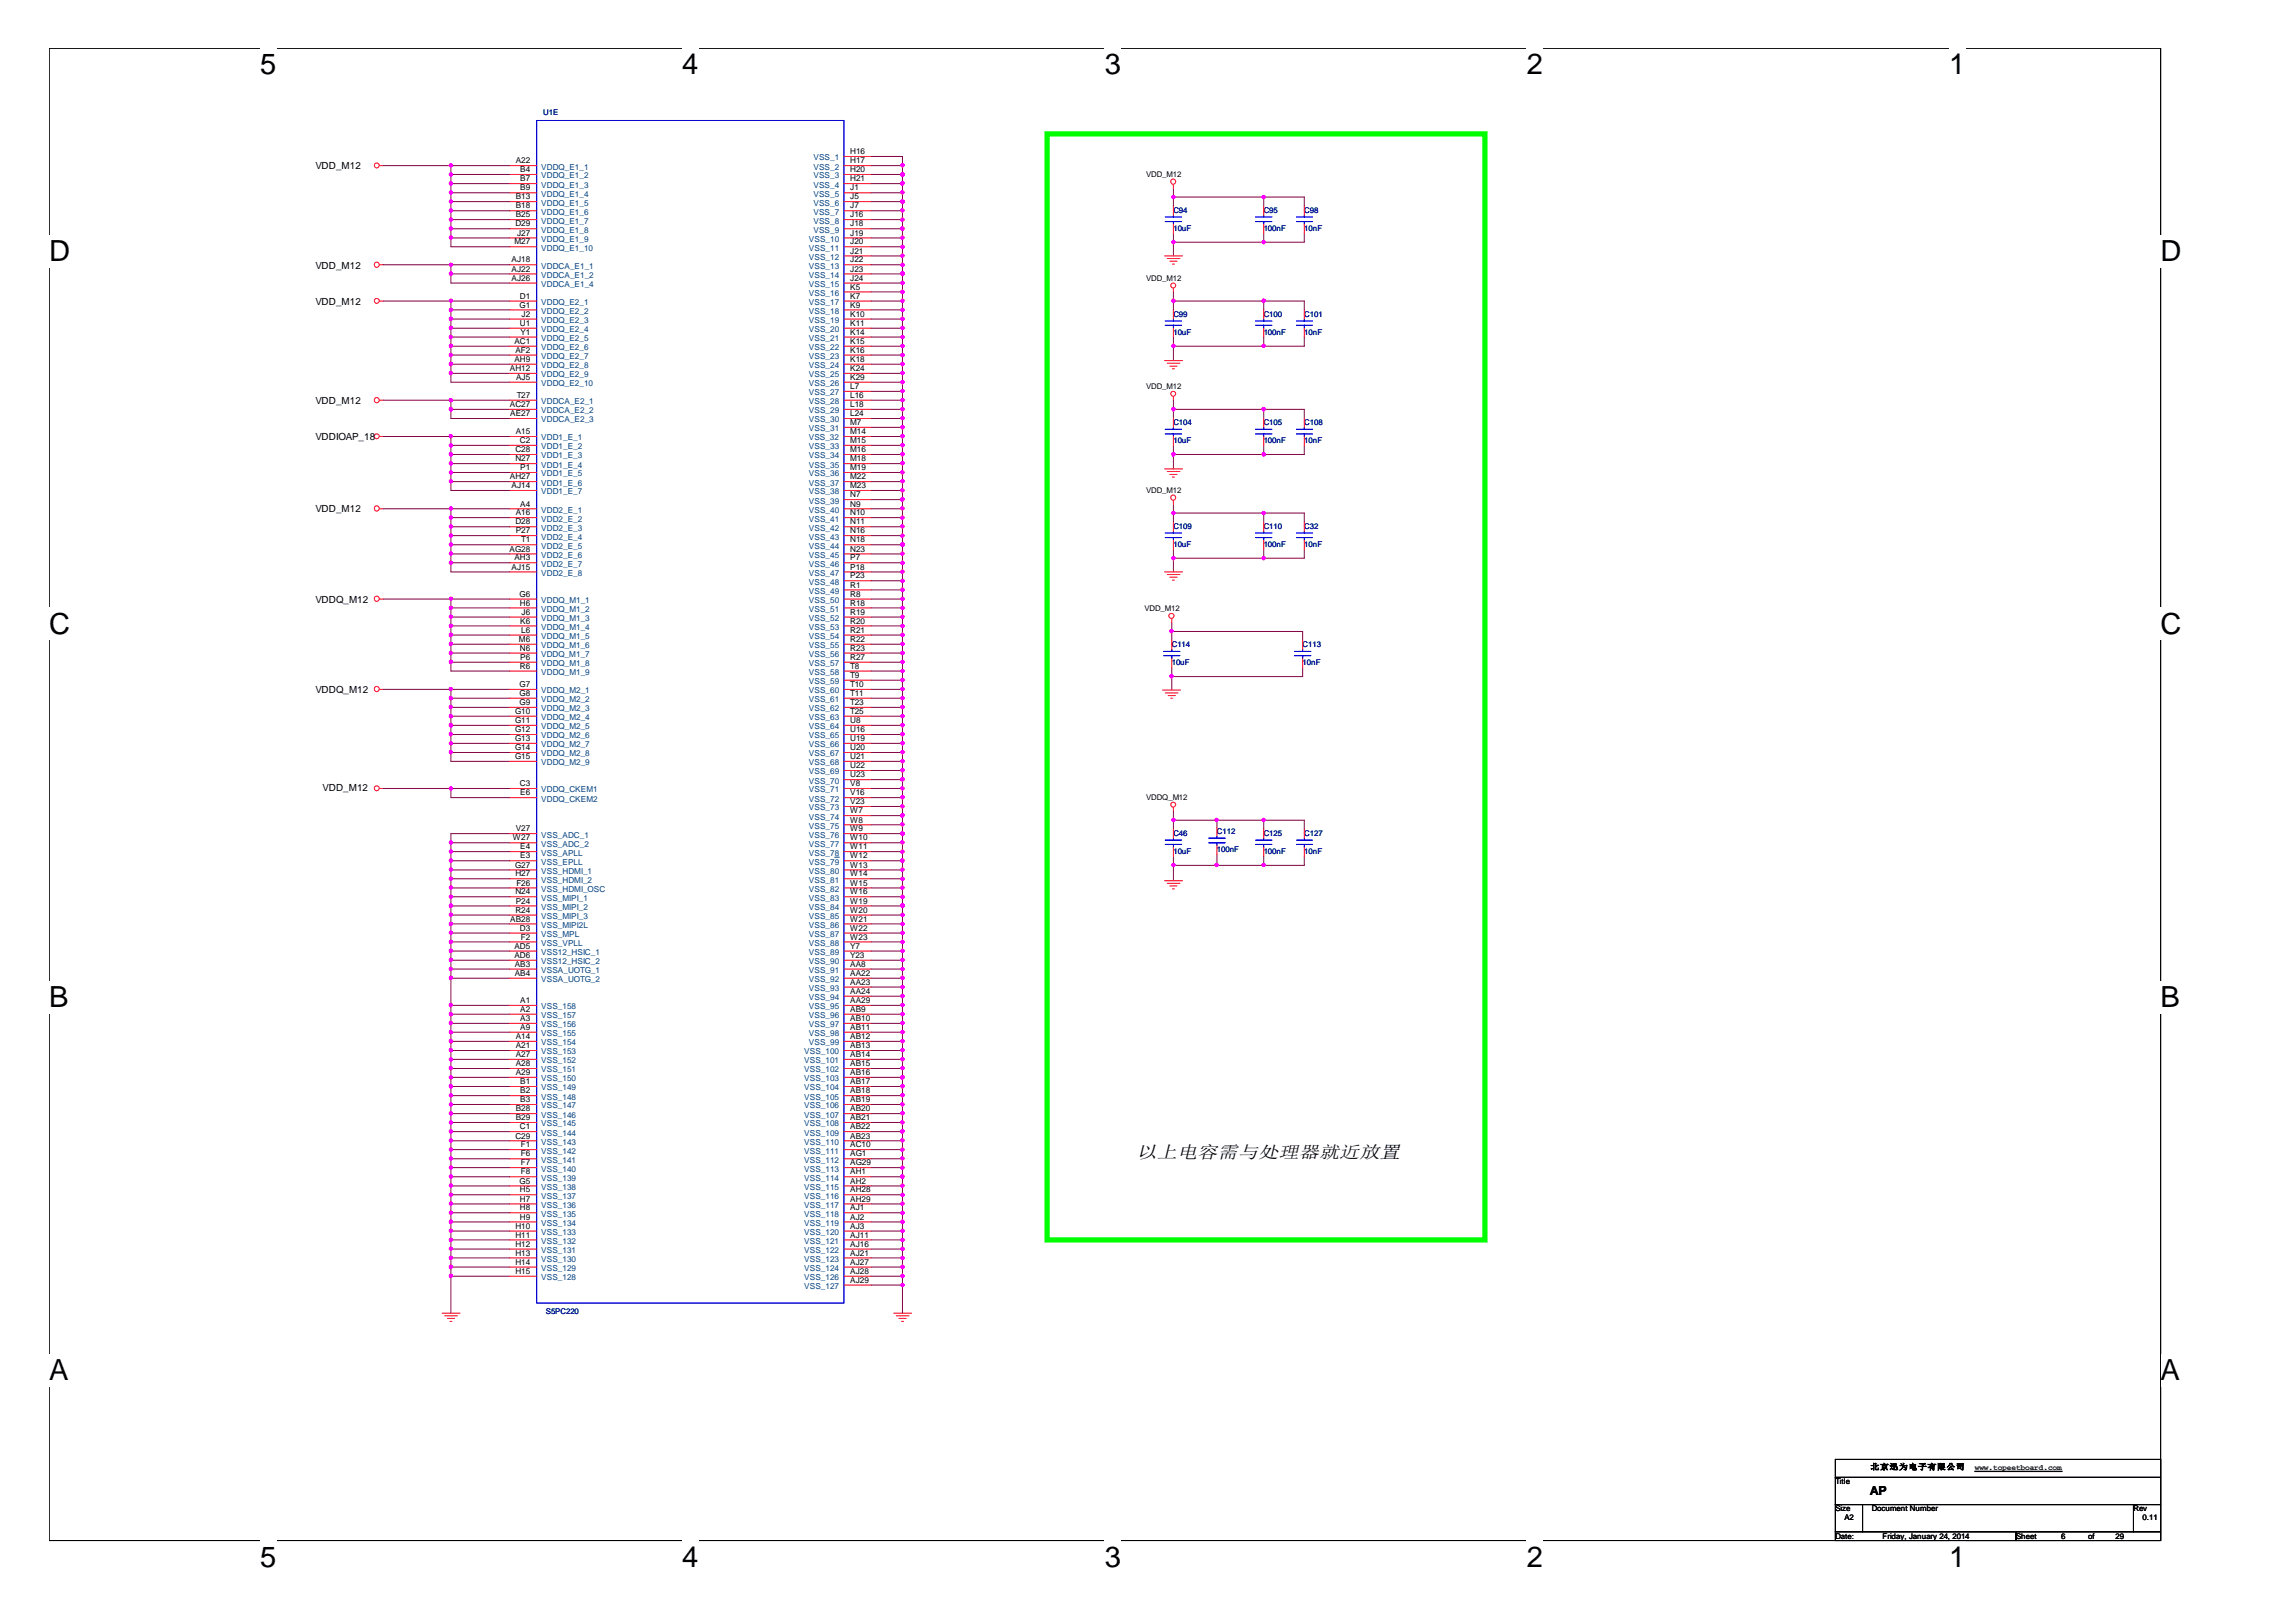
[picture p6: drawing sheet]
<svg xmlns="http://www.w3.org/2000/svg" width="297mm" height="210mm" viewBox="0 0 297 210" stroke-linecap="round" stroke-linejoin="round" font-family="sans-serif">
<defs><g id="words">
<g font-size="3.8">
<text x="33.7" y="9.6">5</text>
<text x="88.3" y="9.6">4</text>
<text x="142.9" y="9.6">3</text>
<text x="197.5" y="9.6">2</text>
<text x="252.2" y="9.6">1</text>
<text x="6.3" y="33.8">D</text>
<text x="279.5" y="33.8">D</text>
<text x="6.3" y="82">C</text>
<text x="279.5" y="82">C</text>
<text x="6.3" y="130.3">B</text>
<text x="279.5" y="130.3">B</text>
<text x="6.3" y="178.6">A</text>
<text x="279.5" y="178.6">A</text>
<text x="33.7" y="202.7">5</text>
<text x="88.3" y="202.7">4</text>
<text x="142.9" y="202.7">3</text>
<text x="197.5" y="202.7">2</text>
<text x="252.2" y="202.7">1</text>
</g>
<text font-size="2.3" x="147" y="149.9">以上电容需与处理器就近放置</text>
<text font-size="1.6" x="241.9" y="193.4">AP</text>
<g font-size="1.3">
<text x="40.8" y="21.9">VDD_M12</text>
<text x="40.8" y="34.8">VDD_M12</text>
<text x="40.8" y="39.4">VDD_M12</text>
<text x="40.8" y="52.3">VDD_M12</text>
<text x="40.8" y="57">VDDIOAP_18</text>
<text x="40.8" y="66.3">VDD_M12</text>
<text x="40.8" y="78">VDDQ_M12</text>
<text x="40.8" y="89.7">VDDQ_M12</text>
<text x="41.7" y="102.4">VDD_M12</text>
</g>
<g font-size="1.1">
<text x="66.7" y="21.1">A22</text>
<text x="67.3" y="22.3">B4</text>
<text x="67.3" y="23.5">B7</text>
<text x="110" y="20">H16</text>
<text x="110" y="21.1">H17</text>
<text x="110" y="22.3">H20</text>
<text x="110" y="23.5">H21</text>
<text x="66.7" y="29.3">D29</text>
<text x="66.7" y="25.8">B13</text>
<text x="66.7" y="27">B18</text>
<text x="66.7" y="28.1">B25</text>
<text x="67.3" y="24.7">B9</text>
<text x="110" y="24.7">J1</text>
<text x="110" y="25.8">J5</text>
<text x="110" y="27">J7</text>
<text x="110" y="29.3">J18</text>
<text x="110" y="28.1">J16</text>
<text x="66.2" y="34">AJ18</text>
<text x="66.2" y="35.2">AJ22</text>
<text x="66.5" y="31.6">M27</text>
<text x="66.9" y="30.5">J27</text>
<text x="110" y="30.5">J19</text>
<text x="110" y="31.6">J20</text>
<text x="110" y="32.8">J21</text>
<text x="110" y="34">J22</text>
<text x="110" y="35.2">J23</text>
<text x="66.2" y="36.3">AJ26</text>
<text x="67.2" y="39.8">G1</text>
<text x="67.3" y="38.7">D1</text>
<text x="67.5" y="41">J2</text>
<text x="110" y="37.5">K5</text>
<text x="110" y="38.7">K7</text>
<text x="110" y="39.8">K9</text>
<text x="110" y="41">K10</text>
<text x="110" y="36.3">J24</text>
<text x="66.5" y="44.5">AC1</text>
<text x="66.5" y="46.8">AH9</text>
<text x="66.7" y="45.6">AF2</text>
<text x="67.3" y="42.2">U1</text>
<text x="67.4" y="43.3">Y1</text>
<text x="110" y="42.2">K11</text>
<text x="110" y="43.3">K14</text>
<text x="110" y="44.5">K15</text>
<text x="110" y="45.6">K16</text>
<text x="110" y="46.8">K18</text>
<text x="66" y="48">AH12</text>
<text x="66" y="52.7">AC27</text>
<text x="66" y="53.9">AE27</text>
<text x="66.8" y="49.2">AJ5</text>
<text x="66.8" y="51.5">T27</text>
<text x="110" y="48">K24</text>
<text x="110" y="49.2">K29</text>
<text x="110" y="50.3">L7</text>
<text x="110" y="51.5">L16</text>
<text x="110" y="52.7">L18</text>
<text x="110" y="53.9">L24</text>
<text x="66.7" y="58.5">C28</text>
<text x="66.7" y="59.7">N27</text>
<text x="66.7" y="56.2">A15</text>
<text x="67.3" y="57.3">C2</text>
<text x="110" y="55">M7</text>
<text x="110" y="56.2">M14</text>
<text x="110" y="57.3">M15</text>
<text x="110" y="58.5">M16</text>
<text x="110" y="59.7">M18</text>
<text x="66" y="62">AH27</text>
<text x="66.2" y="63.2">AJ14</text>
<text x="67.3" y="60.8">P1</text>
<text x="67.3" y="65.5">A4</text>
<text x="110" y="60.8">M19</text>
<text x="110" y="62">M22</text>
<text x="110" y="63.2">M23</text>
<text x="110" y="64.4">N7</text>
<text x="110" y="65.5">N9</text>
<text x="65.9" y="71.4">AG28</text>
<text x="66.7" y="67.9">D28</text>
<text x="66.7" y="66.7">A16</text>
<text x="66.7" y="69">P27</text>
<text x="67.4" y="70.2">T1</text>
<text x="110" y="66.7">N10</text>
<text x="110" y="67.9">N11</text>
<text x="110" y="69">N16</text>
<text x="110" y="70.2">N18</text>
<text x="110" y="71.4">N23</text>
<text x="66.2" y="73.7">AJ15</text>
<text x="66.5" y="72.5">AH3</text>
<text x="67.2" y="77.2">G6</text>
<text x="110" y="72.5">P7</text>
<text x="110" y="73.7">P18</text>
<text x="110" y="74.9">P23</text>
<text x="110" y="76">R1</text>
<text x="110" y="77.2">R8</text>
<text x="67.1" y="83.1">M6</text>
<text x="67.3" y="78.4">H6</text>
<text x="67.3" y="80.7">K6</text>
<text x="67.4" y="81.9">L6</text>
<text x="67.5" y="79.6">J6</text>
<text x="110" y="78.4">R18</text>
<text x="110" y="79.6">R19</text>
<text x="110" y="80.7">R20</text>
<text x="110" y="81.9">R21</text>
<text x="110" y="83.1">R22</text>
<text x="67.2" y="88.9">G7</text>
<text x="67.3" y="84.2">N6</text>
<text x="67.3" y="86.5">R6</text>
<text x="67.3" y="85.4">P6</text>
<text x="110" y="84.2">R23</text>
<text x="110" y="85.4">R27</text>
<text x="110" y="86.5">T8</text>
<text x="110" y="87.7">T9</text>
<text x="110" y="88.9">T10</text>
<text x="66.6" y="92.4">G10</text>
<text x="66.6" y="93.6">G11</text>
<text x="66.6" y="94.8">G12</text>
<text x="66.6" y="95.9">G13</text>
<text x="67.2" y="90.1">G8</text>
<text x="67.2" y="91.2">G9</text>
<text x="110" y="90.1">T11</text>
<text x="110" y="91.2">T23</text>
<text x="110" y="92.4">T25</text>
<text x="110" y="93.6">U8</text>
<text x="110" y="94.8">U16</text>
<text x="110" y="95.9">U19</text>
<text x="66.6" y="97.1">G14</text>
<text x="66.6" y="98.2">G15</text>
<text x="67.3" y="101.7">C3</text>
<text x="110" y="97.1">U20</text>
<text x="110" y="98.2">U21</text>
<text x="110" y="99.4">U22</text>
<text x="110" y="100.6">U23</text>
<text x="110" y="101.7">V8</text>
<text x="66.7" y="107.6">V27</text>
<text x="67.3" y="102.9">E6</text>
<text x="110" y="102.9">V16</text>
<text x="110" y="104.1">V23</text>
<text x="110" y="105.3">W7</text>
<text x="110" y="106.4">W8</text>
<text x="110" y="107.6">W9</text>
<text x="66.3" y="108.8">W27</text>
<text x="66.6" y="112.3">G27</text>
<text x="66.7" y="113.4">H27</text>
<text x="67.3" y="109.9">E4</text>
<text x="67.3" y="111.1">E3</text>
<text x="110" y="108.8">W10</text>
<text x="110" y="109.9">W11</text>
<text x="110" y="111.1">W12</text>
<text x="110" y="112.3">W13</text>
<text x="110" y="113.4">W14</text>
<text x="66" y="119.3">AB28</text>
<text x="66.7" y="115.8">N24</text>
<text x="66.7" y="118.1">R24</text>
<text x="66.7" y="116.9">P24</text>
<text x="66.8" y="114.6">F26</text>
<text x="110" y="114.6">W15</text>
<text x="110" y="115.8">W16</text>
<text x="110" y="116.9">W19</text>
<text x="110" y="118.1">W20</text>
<text x="110" y="119.3">W21</text>
<text x="66.5" y="122.8">AD5</text>
<text x="66.5" y="124">AD6</text>
<text x="66.6" y="125.1">AB3</text>
<text x="67.3" y="120.5">D3</text>
<text x="67.4" y="121.6">F2</text>
<text x="110" y="120.5">W22</text>
<text x="110" y="121.6">W23</text>
<text x="110" y="122.8">Y7</text>
<text x="110" y="124">Y23</text>
<text x="110" y="125.1">AA8</text>
<text x="66.6" y="126.3">AB4</text>
<text x="67.3" y="131">A2</text>
<text x="67.3" y="129.8">A1</text>
<text x="110" y="126.3">AA22</text>
<text x="110" y="127.4">AA23</text>
<text x="110" y="129.8">AA29</text>
<text x="110" y="131">AB9</text>
<text x="110" y="128.6">AA24</text>
<text x="66.7" y="138">A28</text>
<text x="66.7" y="136.8">A27</text>
<text x="66.7" y="135.7">A21</text>
<text x="66.7" y="134.5">A14</text>
<text x="67.3" y="133.3">A9</text>
<text x="67.3" y="132.1">A3</text>
<text x="110" y="135.7">AB13</text>
<text x="110" y="136.8">AB14</text>
<text x="110" y="138">AB15</text>
<text x="110" y="132.1">AB10</text>
<text x="110" y="133.3">AB11</text>
<text x="110" y="134.5">AB12</text>
<text x="66.7" y="143.8">B28</text>
<text x="66.7" y="139.1">A29</text>
<text x="67.3" y="142.6">B3</text>
<text x="67.3" y="141.5">B2</text>
<text x="67.3" y="140.3">B1</text>
<text x="110" y="139.1">AB16</text>
<text x="110" y="140.3">AB17</text>
<text x="110" y="141.5">AB18</text>
<text x="110" y="142.6">AB19</text>
<text x="110" y="143.8">AB20</text>
<text x="66.7" y="147.3">C29</text>
<text x="66.7" y="145">B29</text>
<text x="67.3" y="146.1">C1</text>
<text x="67.4" y="149.7">F6</text>
<text x="67.4" y="148.5">F1</text>
<text x="110" y="145">AB21</text>
<text x="110" y="149.7">AG1</text>
<text x="110" y="146.1">AB22</text>
<text x="110" y="147.3">AB23</text>
<text x="110" y="148.5">AC10</text>
<text x="67.2" y="153.2">G5</text>
<text x="67.3" y="155.5">H7</text>
<text x="67.3" y="154.3">H5</text>
<text x="67.4" y="152">F8</text>
<text x="67.4" y="150.8">F7</text>
<text x="110" y="150.8">AG29</text>
<text x="110" y="152">AH1</text>
<text x="110" y="153.2">AH2</text>
<text x="110" y="154.3">AH28</text>
<text x="110" y="155.5">AH29</text>
<text x="66.7" y="161.3">H12</text>
<text x="66.7" y="160.2">H11</text>
<text x="66.7" y="159">H10</text>
<text x="67.3" y="157.8">H9</text>
<text x="67.3" y="156.6">H8</text>
<text x="110" y="156.6">AJ1</text>
<text x="110" y="157.8">AJ2</text>
<text x="110" y="159">AJ3</text>
<text x="110" y="160.2">AJ11</text>
<text x="110" y="161.3">AJ16</text>
<text x="66.7" y="164.9">H15</text>
<text x="66.7" y="163.7">H14</text>
<text x="66.7" y="162.5">H13</text>
<text x="110" y="162.5">AJ21</text>
<text x="110" y="163.7">AJ27</text>
<text x="110" y="164.9">AJ28</text>
<text x="110" y="166">AJ29</text>
</g>
<g font-size="1.1" fill="#004080">
<text x="70" y="21.9">VDDQ_E1_1</text>
<text x="70" y="23.1">VDDQ_E1_2</text>
<text x="105.2" y="20.8">VSS_1</text>
<text x="105.2" y="21.9">VSS_2</text>
<text x="105.2" y="23.1">VSS_3</text>
<text x="70" y="24.3">VDDQ_E1_3</text>
<text x="70" y="25.5">VDDQ_E1_4</text>
<text x="70" y="26.6">VDDQ_E1_5</text>
<text x="70" y="27.8">VDDQ_E1_6</text>
<text x="70" y="28.9">VDDQ_E1_7</text>
<text x="105.2" y="24.3">VSS_4</text>
<text x="105.2" y="25.5">VSS_5</text>
<text x="105.2" y="26.6">VSS_6</text>
<text x="105.2" y="27.8">VSS_7</text>
<text x="105.2" y="28.9">VSS_8</text>
<text x="70" y="30.1">VDDQ_E1_8</text>
<text x="70" y="31.3">VDDQ_E1_9</text>
<text x="70" y="32.4">VDDQ_E1_10</text>
<text x="70" y="34.8">VDDCA_E1_1</text>
<text x="70" y="36">VDDCA_E1_2</text>
<text x="104.6" y="31.3">VSS_10</text>
<text x="104.6" y="32.4">VSS_11</text>
<text x="104.6" y="33.6">VSS_12</text>
<text x="104.6" y="34.8">VSS_13</text>
<text x="104.6" y="36">VSS_14</text>
<text x="105.2" y="30.1">VSS_9</text>
<text x="70" y="39.5">VDDQ_E2_1</text>
<text x="70" y="40.6">VDDQ_E2_2</text>
<text x="70" y="41.8">VDDQ_E2_3</text>
<text x="70" y="37.1">VDDCA_E1_4</text>
<text x="104.6" y="38.3">VSS_16</text>
<text x="104.6" y="39.5">VSS_17</text>
<text x="104.6" y="40.6">VSS_18</text>
<text x="104.6" y="41.8">VSS_19</text>
<text x="104.6" y="37.1">VSS_15</text>
<text x="70" y="43">VDDQ_E2_4</text>
<text x="70" y="44.1">VDDQ_E2_5</text>
<text x="70" y="45.3">VDDQ_E2_6</text>
<text x="70" y="46.5">VDDQ_E2_7</text>
<text x="70" y="47.6">VDDQ_E2_8</text>
<text x="104.6" y="43">VSS_20</text>
<text x="104.6" y="44.1">VSS_21</text>
<text x="104.6" y="45.3">VSS_22</text>
<text x="104.6" y="46.5">VSS_23</text>
<text x="104.6" y="47.6">VSS_24</text>
<text x="70" y="48.8">VDDQ_E2_9</text>
<text x="70" y="50">VDDQ_E2_10</text>
<text x="70" y="52.3">VDDCA_E2_1</text>
<text x="70" y="53.5">VDDCA_E2_2</text>
<text x="104.6" y="48.8">VSS_25</text>
<text x="104.6" y="50">VSS_26</text>
<text x="104.6" y="51.2">VSS_27</text>
<text x="104.6" y="52.3">VSS_28</text>
<text x="104.6" y="53.5">VSS_29</text>
<text x="70" y="54.7">VDDCA_E2_3</text>
<text x="70" y="57">VDD1_E_1</text>
<text x="70" y="58.1">VDD1_E_2</text>
<text x="70" y="59.3">VDD1_E_3</text>
<text x="104.6" y="54.7">VSS_30</text>
<text x="104.6" y="55.8">VSS_31</text>
<text x="104.6" y="57">VSS_32</text>
<text x="104.6" y="58.1">VSS_33</text>
<text x="104.6" y="59.3">VSS_34</text>
<text x="70" y="60.5">VDD1_E_4</text>
<text x="70" y="61.7">VDD1_E_5</text>
<text x="70" y="62.8">VDD1_E_6</text>
<text x="70" y="64">VDD1_E_7</text>
<text x="104.6" y="60.5">VSS_35</text>
<text x="104.6" y="61.7">VSS_36</text>
<text x="104.6" y="62.8">VSS_37</text>
<text x="104.6" y="64">VSS_38</text>
<text x="104.6" y="65.2">VSS_39</text>
<text x="70" y="66.4">VDD2_E_1</text>
<text x="70" y="67.5">VDD2_E_2</text>
<text x="70" y="68.7">VDD2_E_3</text>
<text x="70" y="69.8">VDD2_E_4</text>
<text x="70" y="71">VDD2_E_5</text>
<text x="104.6" y="66.4">VSS_40</text>
<text x="104.6" y="67.5">VSS_41</text>
<text x="104.6" y="68.7">VSS_42</text>
<text x="104.6" y="69.8">VSS_43</text>
<text x="104.6" y="71">VSS_44</text>
<text x="70" y="72.2">VDD2_E_6</text>
<text x="70" y="73.3">VDD2_E_7</text>
<text x="70" y="74.5">VDD2_E_8</text>
<text x="104.6" y="72.2">VSS_45</text>
<text x="104.6" y="73.3">VSS_46</text>
<text x="104.6" y="74.5">VSS_47</text>
<text x="104.6" y="75.7">VSS_48</text>
<text x="104.6" y="76.8">VSS_49</text>
<text x="70" y="78">VDDQ_M1_1</text>
<text x="70" y="79.2">VDDQ_M1_2</text>
<text x="70" y="80.4">VDDQ_M1_3</text>
<text x="70" y="81.5">VDDQ_M1_4</text>
<text x="70" y="82.7">VDDQ_M1_5</text>
<text x="70" y="83.9">VDDQ_M1_6</text>
<text x="104.6" y="78">VSS_50</text>
<text x="104.6" y="79.2">VSS_51</text>
<text x="104.6" y="80.4">VSS_52</text>
<text x="104.6" y="81.5">VSS_53</text>
<text x="104.6" y="82.7">VSS_54</text>
<text x="104.6" y="83.9">VSS_55</text>
<text x="70" y="85">VDDQ_M1_7</text>
<text x="70" y="86.2">VDDQ_M1_8</text>
<text x="70" y="87.3">VDDQ_M1_9</text>
<text x="70" y="89.7">VDDQ_M2_1</text>
<text x="104.6" y="85">VSS_56</text>
<text x="104.6" y="86.2">VSS_57</text>
<text x="104.6" y="87.3">VSS_58</text>
<text x="104.6" y="88.5">VSS_59</text>
<text x="104.6" y="89.7">VSS_60</text>
<text x="70" y="90.9">VDDQ_M2_2</text>
<text x="70" y="92">VDDQ_M2_3</text>
<text x="70" y="93.2">VDDQ_M2_4</text>
<text x="70" y="94.4">VDDQ_M2_5</text>
<text x="70" y="95.6">VDDQ_M2_6</text>
<text x="104.6" y="90.9">VSS_61</text>
<text x="104.6" y="92">VSS_62</text>
<text x="104.6" y="93.2">VSS_63</text>
<text x="104.6" y="94.4">VSS_64</text>
<text x="104.6" y="95.6">VSS_65</text>
<text x="70" y="96.7">VDDQ_M2_7</text>
<text x="70" y="97.9">VDDQ_M2_8</text>
<text x="70" y="99">VDDQ_M2_9</text>
<text x="104.6" y="96.7">VSS_66</text>
<text x="104.6" y="97.9">VSS_67</text>
<text x="104.6" y="99">VSS_68</text>
<text x="104.6" y="100.2">VSS_69</text>
<text x="104.6" y="101.4">VSS_70</text>
<text x="70" y="102.5">VDDQ_CKEM1</text>
<text x="70" y="103.7">VDDQ_CKEM2</text>
<text x="104.6" y="102.5">VSS_71</text>
<text x="104.6" y="103.7">VSS_72</text>
<text x="104.6" y="104.9">VSS_73</text>
<text x="104.6" y="106.1">VSS_74</text>
<text x="104.6" y="107.2">VSS_75</text>
<text x="70" y="108.4">VSS_ADC_1</text>
<text x="70" y="109.6">VSS_ADC_2</text>
<text x="70" y="110.7">VSS_APLL</text>
<text x="70" y="111.9">VSS_EPLL</text>
<text x="70" y="113.1">VSS_HDMI_1</text>
<text x="104.6" y="108.4">VSS_76</text>
<text x="104.6" y="109.6">VSS_77</text>
<text x="104.6" y="110.7">VSS_78</text>
<text x="104.6" y="111.9">VSS_79</text>
<text x="104.6" y="113.1">VSS_80</text>
<text x="70" y="114.2">VSS_HDMI_2</text>
<text x="70" y="115.4">VSS_HDMI_OSC</text>
<text x="70" y="116.6">VSS_MIPI_1</text>
<text x="70" y="117.7">VSS_MIPI_2</text>
<text x="70" y="118.9">VSS_MIPI_3</text>
<text x="104.6" y="114.2">VSS_81</text>
<text x="104.6" y="115.4">VSS_82</text>
<text x="104.6" y="116.6">VSS_83</text>
<text x="104.6" y="117.7">VSS_84</text>
<text x="104.6" y="118.9">VSS_85</text>
<text x="70" y="120.1">VSS_MIPI2L</text>
<text x="70" y="121.3">VSS_MPL</text>
<text x="70" y="122.4">VSS_VPLL</text>
<text x="70" y="123.6">VSS12_HSIC_1</text>
<text x="70" y="124.8">VSS12_HSIC_2</text>
<text x="70" y="125.9">VSSA_UOTG_1</text>
<text x="104.6" y="120.1">VSS_86</text>
<text x="104.6" y="121.3">VSS_87</text>
<text x="104.6" y="122.4">VSS_88</text>
<text x="104.6" y="123.6">VSS_89</text>
<text x="104.6" y="124.8">VSS_90</text>
<text x="104.6" y="125.9">VSS_91</text>
<text x="70" y="131.8">VSS_157</text>
<text x="70" y="130.6">VSS_158</text>
<text x="70" y="127.1">VSSA_UOTG_2</text>
<text x="104.6" y="127.1">VSS_92</text>
<text x="104.6" y="128.2">VSS_93</text>
<text x="104.6" y="130.6">VSS_95</text>
<text x="104.6" y="131.8">VSS_96</text>
<text x="104.6" y="129.4">VSS_94</text>
<text x="70" y="137.6">VSS_152</text>
<text x="70" y="136.5">VSS_153</text>
<text x="70" y="135.3">VSS_154</text>
<text x="70" y="134.1">VSS_155</text>
<text x="70" y="132.9">VSS_156</text>
<text x="104.1" y="136.5">VSS_100</text>
<text x="104.1" y="137.6">VSS_101</text>
<text x="104.6" y="132.9">VSS_97</text>
<text x="104.6" y="134.1">VSS_98</text>
<text x="104.6" y="135.3">VSS_99</text>
<text x="70" y="143.4">VSS_147</text>
<text x="70" y="142.3">VSS_148</text>
<text x="70" y="141.1">VSS_149</text>
<text x="70" y="139.9">VSS_150</text>
<text x="70" y="138.8">VSS_151</text>
<text x="104.1" y="138.8">VSS_102</text>
<text x="104.1" y="139.9">VSS_103</text>
<text x="104.1" y="141.1">VSS_104</text>
<text x="104.1" y="142.3">VSS_105</text>
<text x="104.1" y="143.4">VSS_106</text>
<text x="70" y="149.3">VSS_142</text>
<text x="70" y="148.1">VSS_143</text>
<text x="70" y="147">VSS_144</text>
<text x="70" y="145.8">VSS_145</text>
<text x="70" y="144.6">VSS_146</text>
<text x="104.1" y="144.6">VSS_107</text>
<text x="104.1" y="145.8">VSS_108</text>
<text x="104.1" y="147">VSS_109</text>
<text x="104.1" y="148.1">VSS_110</text>
<text x="104.1" y="149.3">VSS_111</text>
<text x="70" y="155.1">VSS_137</text>
<text x="70" y="154">VSS_138</text>
<text x="70" y="152.8">VSS_139</text>
<text x="70" y="151.6">VSS_140</text>
<text x="70" y="150.5">VSS_141</text>
<text x="104.1" y="150.5">VSS_112</text>
<text x="104.1" y="151.6">VSS_113</text>
<text x="104.1" y="152.8">VSS_114</text>
<text x="104.1" y="154">VSS_115</text>
<text x="104.1" y="155.1">VSS_116</text>
<text x="70" y="161">VSS_132</text>
<text x="70" y="159.8">VSS_133</text>
<text x="70" y="158.6">VSS_134</text>
<text x="70" y="157.5">VSS_135</text>
<text x="70" y="156.3">VSS_136</text>
<text x="104.1" y="156.3">VSS_117</text>
<text x="104.1" y="157.5">VSS_118</text>
<text x="104.1" y="158.6">VSS_119</text>
<text x="104.1" y="159.8">VSS_120</text>
<text x="104.1" y="161">VSS_121</text>
<text x="70" y="165.7">VSS_128</text>
<text x="70" y="164.5">VSS_129</text>
<text x="70" y="163.3">VSS_130</text>
<text x="70" y="162.2">VSS_131</text>
<text x="104.1" y="162.2">VSS_122</text>
<text x="104.1" y="163.3">VSS_123</text>
<text x="104.1" y="164.5">VSS_124</text>
<text x="104.1" y="165.7">VSS_126</text>
<text x="104.1" y="166.8">VSS_127</text>
</g>
<g font-size="1" fill="#000080">
<text x="70.3" y="14.8">U1E</text>
<text x="151.8" y="27.6">C94</text>
<text x="151.8" y="29.9">10uF</text>
<text x="163.5" y="27.6">C95</text>
<text x="163.5" y="29.9">100nF</text>
<text x="168.7" y="27.6">C98</text>
<text x="168.7" y="29.9">10nF</text>
<text x="151.8" y="41">C99</text>
<text x="163.5" y="41">C100</text>
<text x="168.7" y="41">C101</text>
<text x="151.8" y="43.4">10uF</text>
<text x="163.5" y="43.4">100nF</text>
<text x="168.7" y="43.4">10nF</text>
<text x="151.8" y="55">C104</text>
<text x="151.8" y="57.4">10uF</text>
<text x="163.5" y="55">C105</text>
<text x="163.5" y="57.4">100nF</text>
<text x="168.7" y="55">C108</text>
<text x="168.7" y="57.4">10nF</text>
<text x="151.8" y="68.5">C109</text>
<text x="151.8" y="70.8">10uF</text>
<text x="163.5" y="68.5">C110</text>
<text x="163.5" y="70.8">100nF</text>
<text x="168.7" y="68.5">C32</text>
<text x="168.7" y="70.8">10nF</text>
<text x="151.6" y="83.8">C114</text>
<text x="168.5" y="83.8">C113</text>
<text x="151.6" y="86.1">10uF</text>
<text x="168.5" y="86.1">10nF</text>
<text x="157.4" y="108">C112</text>
<text x="151.8" y="108.2">C46</text>
<text x="151.8" y="110.5">10uF</text>
<text x="157.4" y="110.3">100nF</text>
<text x="163.5" y="108.2">C125</text>
<text x="163.5" y="110.5">100nF</text>
<text x="168.7" y="108.2">C127</text>
<text x="168.7" y="110.5">10nF</text>
<text x="70.6" y="170">S5PC220</text>
</g>
<g font-size="1">
<text x="148.3" y="22.9">VDD_M12</text>
<text x="148.3" y="36.3">VDD_M12</text>
<text x="148.3" y="50.3">VDD_M12</text>
<text x="148.3" y="63.8">VDD_M12</text>
<text x="148.1" y="79.1">VDD_M12</text>
<text x="148.3" y="103.5">VDDQ_M12</text>
<text x="242" y="190.2">北京迅为电子有限公司</text>
<text x="255.5" y="190.2">www.topeetboard.com</text>
<text x="237.4" y="192.1">Title</text>
<text x="237.4" y="195.6">Size</text>
<text x="238.6" y="196.7">A2</text>
<text x="242.1" y="195.6">Document Number</text>
<text x="276" y="195.6">Rev</text>
<text x="277.2" y="196.7">0.11</text>
<text x="237.4" y="199.1">Date:</text>
<text x="243.5" y="199.1">Friday, January 24, 2014</text>
<text x="260.8" y="199.1">Sheet</text>
<text x="266.7" y="199.1">6</text>
<text x="270.2" y="199.1">of</text>
<text x="273.7" y="199.1">29</text>
</g>
</g></defs>
<path d="M6.3 6.2h273.2v193.2h-273.2z" fill="none" stroke="#000" stroke-width=".13"/>
<g fill="#fff">
<path d="M33.7 6.2h2.1v4.3h-2.1z"/>
<path d="M33.7 199.4h2.1v4.2h-2.1z"/>
<path d="M88.3 6.2h2.1v4.3h-2.1z"/>
<path d="M88.3 199.4h2.1v4.2h-2.1z"/>
<path d="M142.9 6.2h2.1v4.3h-2.1z"/>
<path d="M142.9 199.4h2.1v4.2h-2.1z"/>
<path d="M197.5 6.2h2.1v4.3h-2.1z"/>
<path d="M197.5 199.4h2.1v4.2h-2.1z"/>
<path d="M252.2 6.2h2.1v4.3h-2.1z"/>
<path d="M252.2 199.4h2.1v4.2h-2.1z"/>
<path d="M6.3 30.4h2.8v4.2h-2.8z"/>
<path d="M279.5 30.4h2.8v4.2h-2.8z"/>
<path d="M6.3 78.6h2.8v4.3h-2.8z"/>
<path d="M279.5 78.6h2.8v4.3h-2.8z"/>
<path d="M6.3 126.9h2.6v4.3h-2.6z"/>
<path d="M279.5 126.9h2.6v4.3h-2.6z"/>
<path d="M6.3 175.2h2.6v4.2h-2.6z"/>
<path d="M279.5 175.2h2.6v4.2h-2.6z"/>
</g>
<path d="M135.5 17.3h56.6v143.2h-56.6z" fill="none" stroke="#0f0" stroke-width=".68"/>
<path d="M255.5 190.4h11.3" fill="none" stroke="#000" stroke-width=".18"/>
<g fill="none" stroke="#800040" stroke-width=".13">
<path d="M49.6 21.4h16.4M49.6 34.3h16.4M49.6 39h16.4M58.3 22.6h7.7M58.3 23.8h7.7M58.3 24.9h7.7M58.3 26.1h7.7M58.3 27.3h7.7M58.3 28.4h7.7M58.3 29.6h7.7M58.3 30.8h7.7M58.3 21.4v10.5h7.7"/>
<path d="M58.3 35.4h7.7M58.3 34.3v2.3h7.7M58.3 39v10.5h7.7M112.7 20.2h4.1v149.7M112.7 21.4h4.1M112.7 22.6h4.1M112.7 23.8h4.1M112.7 24.9h4.1M112.7 26.1h4.1M112.7 27.3h4.1M112.7 28.4h4.1M112.7 29.6h4.1"/>
<path d="M112.7 30.8h4.1M112.7 31.9h4.1M112.7 33.1h4.1M112.7 34.3h4.1M112.7 35.4h4.1M112.7 36.6h4.1M112.7 37.8h4.1M112.7 39h4.1M151.8 39h16.9v1.1M151.8 25.5h16.9v1.2M151.8 24.4v2.3M151.8 30.2v2.9"/>
<path d="M151.8 37.8v2.3M163.5 25.5v1.2M163.5 30.2v1.1M163.5 39v1.1M168.7 30.2v1.1h-16.9M49.6 51.8h16.4M49.6 56.5h16.4M58.3 40.1h7.7M58.3 41.3h7.7M58.3 42.5h7.7M58.3 43.6h7.7M58.3 44.8h7.7"/>
<path d="M58.3 45.9h7.7M58.3 47.1h7.7M58.3 48.3h7.7M58.3 53h7.7M58.3 51.8v2.4h7.7M58.3 57.6h7.7M58.3 58.8h7.7M58.3 56.5v7h7.7M112.7 40.1h4.1M112.7 41.3h4.1M112.7 42.5h4.1M112.7 43.6h4.1"/>
<path d="M112.7 44.8h4.1M112.7 45.9h4.1M112.7 47.1h4.1M112.7 48.3h4.1M112.7 49.5h4.1M112.7 50.6h4.1M112.7 51.8h4.1M112.7 53h4.1M112.7 54.2h4.1M112.7 55.3h4.1M112.7 56.5h4.1M112.7 57.6h4.1"/>
<path d="M112.7 58.8h4.1M151.8 53h16.9v1.2M151.8 43.6v3.1M151.8 51.8v2.4M151.8 57.6v3.1M163.5 43.6v1.2M163.5 53v1.2M163.5 57.6v1.2M168.7 43.6v1.2h-16.9M168.7 57.6v1.2h-16.9M49.6 65.8h16.4M49.6 77.5h16.4"/>
<path d="M58.3 60h7.7M58.3 61.1h7.7M58.3 62.3h7.7M58.3 67h7.7M58.3 68.2h7.7M58.3 69.3h7.7M58.3 70.5h7.7M58.3 71.7h7.7M58.3 72.8h7.7M58.3 65.8v8.2h7.7M58.3 78.7h7.7M58.3 79.9h7.7"/>
<path d="M58.3 77.5v9.3h7.7M112.7 60h4.1M112.7 61.1h4.1M112.7 62.3h4.1M112.7 63.5h4.1M112.7 64.7h4.1M112.7 65.8h4.1M112.7 67h4.1M112.7 68.2h4.1M112.7 69.3h4.1M112.7 70.5h4.1M112.7 71.7h4.1"/>
<path d="M112.7 72.8h4.1M112.7 74h4.1M112.7 75.2h4.1M112.7 76.3h4.1M112.7 77.5h4.1M112.7 78.7h4.1M112.7 79.9h4.1M151.8 66.4h16.9v1.2M151.8 65.2v2.4M151.8 71.1v2.9M163.5 66.4v1.2M163.5 71.1v1.1"/>
<path d="M168.7 71.1v1.1h-16.9M49.6 89.2h16.4M58.3 81h7.7M58.3 82.2h7.7M58.3 83.4h7.7M58.3 84.5h7.7M58.3 85.7h7.7M58.3 90.4h7.7M58.3 91.5h7.7M58.3 92.7h7.7M58.3 93.9h7.7M58.3 95.1h7.7"/>
<path d="M58.3 96.2h7.7M58.3 97.4h7.7M58.3 89.2v9.3h7.7M112.7 81h4.1M112.7 82.2h4.1M112.7 83.4h4.1M112.7 84.5h4.1M112.7 85.7h4.1M112.7 86.8h4.1M112.7 88h4.1M112.7 89.2h4.1M112.7 90.4h4.1"/>
<path d="M112.7 91.5h4.1M112.7 92.7h4.1M112.7 93.9h4.1M112.7 95.1h4.1M112.7 96.2h4.1M112.7 97.4h4.1M112.7 98.5h4.1M112.7 99.7h4.1M151.6 80.5v2.4M151.6 86.4v2.9M151.6 81.7h16.9v1.2M168.5 86.4v1.2h-16.9"/>
<path d="M49.6 102h16.4M58.3 102v1.2h7.7M58.3 109.1h7.7M58.3 110.2h7.7M58.3 111.4h7.7M58.3 112.6h7.7M58.3 113.7h7.7M58.3 114.9h7.7M58.3 116h7.7M58.3 117.2h7.7M58.3 118.4h7.7M58.3 119.6h7.7"/>
<path d="M66 107.9h-7.7v62M112.7 100.9h4.1M112.7 102h4.1M112.7 103.2h4.1M112.7 104.4h4.1M112.7 105.6h4.1M112.7 106.7h4.1M112.7 107.9h4.1M112.7 109.1h4.1M112.7 110.2h4.1M112.7 111.4h4.1M112.7 112.6h4.1"/>
<path d="M112.7 113.7h4.1M112.7 114.9h4.1M112.7 116h4.1M112.7 117.2h4.1M112.7 118.4h4.1M112.7 119.6h4.1M151.8 106.1h16.9v1.2M151.8 105v2.3M151.8 110.8v3.2M157.4 106.1v1M157.4 110.6v1.4M163.5 106.1v1.2"/>
<path d="M163.5 110.8v1.2M168.7 110.8v1.2h-16.9M58.3 120.7h7.7M58.3 121.9h7.7M58.3 123.1h7.7M58.3 124.3h7.7M58.3 125.4h7.7M58.3 126.6h7.7M58.3 130.1h7.7M58.3 131.2h7.7M58.3 132.4h7.7M58.3 133.6h7.7"/>
<path d="M58.3 134.8h7.7M58.3 135.9h7.7M58.3 137.1h7.7M58.3 138.3h7.7M58.3 139.4h7.7M112.7 120.7h4.1M112.7 121.9h4.1M112.7 123.1h4.1M112.7 124.3h4.1M112.7 125.4h4.1M112.7 126.6h4.1M112.7 127.7h4.1"/>
<path d="M112.7 128.9h4.1M112.7 130.1h4.1M112.7 131.2h4.1M112.7 132.4h4.1M112.7 133.6h4.1M112.7 134.8h4.1M112.7 135.9h4.1M112.7 137.1h4.1M112.7 138.3h4.1M112.7 139.4h4.1M58.3 140.6h7.7M58.3 141.8h7.7"/>
<path d="M58.3 142.9h7.7M58.3 144.1h7.7M58.3 145.3h7.7M58.3 146.4h7.7M58.3 147.6h7.7M58.3 148.8h7.7M58.3 150h7.7M58.3 151.1h7.7M58.3 152.3h7.7M58.3 153.5h7.7M58.3 154.6h7.7M58.3 155.8h7.7"/>
<path d="M58.3 156.9h7.7M58.3 158.1h7.7M58.3 159.3h7.7M112.7 140.6h4.1M112.7 141.8h4.1M112.7 142.9h4.1M112.7 144.1h4.1M112.7 145.3h4.1M112.7 146.4h4.1M112.7 147.6h4.1M112.7 148.8h4.1M112.7 150h4.1"/>
<path d="M112.7 151.1h4.1M112.7 152.3h4.1M112.7 153.5h4.1M112.7 154.6h4.1M112.7 155.8h4.1M112.7 156.9h4.1M112.7 158.1h4.1M112.7 159.3h4.1M58.3 160.5h7.7M58.3 161.6h7.7M58.3 162.8h7.7M58.3 164h7.7"/>
<path d="M58.3 165.2h7.7M112.7 160.5h4.1M112.7 161.6h4.1M112.7 162.8h4.1M112.7 164h4.1M112.7 165.2h4.1M112.7 166.3h4.1"/>
</g>
<g fill="#f0f" stroke="#f0f" stroke-width=".13">
<path d="M116.6 21.2h.3l.1 .2-.1 .1-.1 .1-.2-.1z" fill-rule="evenodd"/>
<path d="M116.6 22.4h.3l.1 .2-.1 .1-.1 .1-.2-.1z" fill-rule="evenodd"/>
<path d="M116.6 24.8h.3l.1 .1-.1 .1-.1 .1-.2-.1z" fill-rule="evenodd"/>
<path d="M116.6 25.9h.3l.1 .2-.1 .1-.1 .1-.2-.1z" fill-rule="evenodd"/>
<path d="M116.6 28.3h.3l.1 .1-.1 .2h-.1h-.2z" fill-rule="evenodd"/>
<path d="M116.6 29.4h.3l.1 .2-.1 .1-.1 .1-.2-.1z" fill-rule="evenodd"/>
<path d="M116.6 30.6h.3l.1 .1-.1 .2-.1 .1-.2-.1z" fill-rule="evenodd"/>
<path d="M116.6 31.8h.3l.1 .1-.1 .2h-.1h-.2z" fill-rule="evenodd"/>
<path d="M116.6 32.9h.3l.1 .2-.1 .1-.1 .1-.2-.1z" fill-rule="evenodd"/>
<path d="M116.6 34.1h.3l.1 .2-.1 .1-.1 .1-.2-.1z" fill-rule="evenodd"/>
<path d="M116.6 35.3h.3l.1 .1-.1 .2-.1 .1-.2-.1z" fill-rule="evenodd"/>
<path d="M116.6 36.4h.3l.1 .2-.1 .1-.1 .1-.2-.1z" fill-rule="evenodd"/>
<path d="M116.6 37.6h.3l.1 .2-.1 .1-.1 .1-.2-.1z" fill-rule="evenodd"/>
<path d="M116.6 40h.3l.1 .1-.1 .1-.1 .1-.2-.1z" fill-rule="evenodd"/>
<path d="M116.6 41.1h.3l.1 .1-.1 .2-.1 .1-.2-.1z" fill-rule="evenodd"/>
<path d="M116.6 42.3h.3l.1 .1-.1 .2h-.1h-.2z" fill-rule="evenodd"/>
<path d="M116.6 43.5h.3l.1 .1-.1 .2h-.1h-.2z" fill-rule="evenodd"/>
<path d="M116.6 44.6h.3l.1 .2-.1 .1-.1 .1-.2-.1z" fill-rule="evenodd"/>
<path d="M116.6 45.8h.3l.1 .1-.1 .2-.1 .1-.2-.1z" fill-rule="evenodd"/>
<path d="M116.6 51.6h.3l.1 .2-.1 .1-.1 .1-.2-.1z" fill-rule="evenodd"/>
<path d="M116.6 52.8h.3l.1 .1-.1 .2-.1 .1-.2-.1z" fill-rule="evenodd"/>
<path d="M116.6 54h.3l.1 .1-.1 .2h-.1h-.2z" fill-rule="evenodd"/>
<path d="M116.6 55.1h.3l.1 .2-.1 .1-.1 .1-.2-.1z" fill-rule="evenodd"/>
<path d="M116.6 56.3h.3l.1 .1-.1 .2-.1 .1-.2-.1z" fill-rule="evenodd"/>
<path d="M116.6 58.6h.3l.1 .2-.1 .1-.1 .1-.2-.1z" fill-rule="evenodd"/>
<path d="M116.6 59.8h.3l.1 .2-.1 .1-.1 .1-.2-.1z" fill-rule="evenodd"/>
<path d="M116.6 61h.3l.1 .1-.1 .2-.1 .1-.2-.1z" fill-rule="evenodd"/>
<path d="M116.6 62.1h.3l.1 .2-.1 .1-.1 .1-.2-.1z" fill-rule="evenodd"/>
<path d="M116.6 63.3h.3l.1 .2-.1 .1-.1 .1-.2-.1z" fill-rule="evenodd"/>
<path d="M116.6 64.5h.3l.1 .1-.1 .2-.1 .1-.2-.1z" fill-rule="evenodd"/>
<path d="M116.6 65.6h.3l.1 .2-.1 .1-.1 .1-.2-.1z" fill-rule="evenodd"/>
<path d="M116.6 66.8h.3l.1 .2-.1 .1-.1 .1-.2-.1z" fill-rule="evenodd"/>
<path d="M116.6 68h.3l.1 .1-.1 .2h-.1h-.2z" fill-rule="evenodd"/>
<path d="M116.6 70.3h.3l.1 .2-.1 .1-.1 .1-.2-.1z" fill-rule="evenodd"/>
<path d="M116.6 75h.3l.1 .2-.1 .1-.1 .1-.2-.1z" fill-rule="evenodd"/>
<path d="M116.6 76.1h.3l.1 .2-.1 .2-.1 .1-.2-.1z" fill-rule="evenodd"/>
<path d="M116.6 77.3h.3l.1 .2-.1 .1-.1 .1-.2-.1z" fill-rule="evenodd"/>
<path d="M116.6 78.5h.3l.1 .2-.1 .1-.1 .1-.2-.1z" fill-rule="evenodd"/>
<path d="M116.6 79.7h.3l.1 .1-.1 .2h-.1h-.2z" fill-rule="evenodd"/>
<path d="M116.6 80.8h.3l.1 .2-.1 .1-.1 .1-.2-.1z" fill-rule="evenodd"/>
<path d="M116.6 82h.3l.1 .1-.1 .2-.1 .1-.2-.1z" fill-rule="evenodd"/>
<path d="M116.6 83.2h.3l.1 .1-.1 .2h-.1h-.2z" fill-rule="evenodd"/>
<path d="M116.6 84.4h.3l.1 .1-.1 .1-.1 .1-.2-.1z" fill-rule="evenodd"/>
<path d="M116.6 86.7h.3l.1 .1-.1 .2-.1 .1-.2-.1z" fill-rule="evenodd"/>
<path d="M116.6 87.8h.3l.1 .2-.1 .2h-.1h-.2z" fill-rule="evenodd"/>
<path d="M116.6 89h.3l.1 .2-.1 .1-.1 .1-.2-.1z" fill-rule="evenodd"/>
<path d="M116.6 90.2h.3l.1 .2-.1 .1-.1 .1-.2-.1z" fill-rule="evenodd"/>
<path d="M116.6 91.3h.3l.1 .2-.1 .1-.1 .1-.2-.1z" fill-rule="evenodd"/>
<path d="M116.6 92.5h.3l.1 .2-.1 .1-.1 .1-.2-.1z" fill-rule="evenodd"/>
<path d="M116.6 93.7h.3l.1 .1-.1 .2-.1 .1-.2-.1z" fill-rule="evenodd"/>
<path d="M116.6 94.9h.3l.1 .1-.1 .1-.1 .1-.2-.1z" fill-rule="evenodd"/>
<path d="M116.6 99.5h.3l.1 .2-.1 .1-.1 .1-.2-.1z" fill-rule="evenodd"/>
<path d="M116.6 100.7h.3l.1 .2-.1 .1-.1 .1-.2-.1z" fill-rule="evenodd"/>
<path d="M116.6 103h.3l.1 .2-.1 .1-.1 .1-.2-.1z" fill-rule="evenodd"/>
<path d="M116.6 104.2h.3l.1 .2-.1 .1-.1 .1-.2-.1z" fill-rule="evenodd"/>
<path d="M116.6 105.4h.3l.1 .1-.1 .2-.1 .1-.2-.1z" fill-rule="evenodd"/>
<path d="M116.6 106.5h.3l.1 .2-.1 .1-.1 .1-.2-.1z" fill-rule="evenodd"/>
<path d="M116.6 107.7h.3l.1 .2-.1 .1-.1 .1-.2-.1z" fill-rule="evenodd"/>
<path d="M116.6 108.9h.3l.1 .1-.1 .2h-.1h-.2z" fill-rule="evenodd"/>
<path d="M116.6 110.1h.3l.1 .1-.1 .1-.1 .1-.2-.1z" fill-rule="evenodd"/>
<path d="M116.6 111.2h.3l.1 .2-.1 .1-.1 .1-.2-.1z" fill-rule="evenodd"/>
<path d="M116.6 112.4h.3l.1 .1-.1 .2h-.1h-.2z" fill-rule="evenodd"/>
<path d="M116.6 113.6h.3l.1 .1-.1 .2h-.1h-.2z" fill-rule="evenodd"/>
<path d="M116.6 114.7h.3l.1 .2-.1 .1-.1 .1-.2-.1z" fill-rule="evenodd"/>
<path d="M116.6 115.9h.3l.1 .1-.1 .2-.1 .1-.2-.1z" fill-rule="evenodd"/>
<path d="M116.6 117h.3l.1 .2-.1 .2h-.1h-.2z" fill-rule="evenodd"/>
<path d="M116.6 124.1h.3l.1 .1-.1 .2h-.1h-.2z" fill-rule="evenodd"/>
<path d="M116.6 125.3h.3l.1 .1-.1 .1-.1 .1-.2-.1z" fill-rule="evenodd"/>
<path d="M116.6 126.4h.3l.1 .1-.1 .2-.1 .1-.2-.1z" fill-rule="evenodd"/>
<path d="M116.6 127.6h.3l.1 .1-.1 .2h-.1h-.2z" fill-rule="evenodd"/>
<path d="M116.6 128.7h.3l.1 .2-.1 .2h-.1h-.2z" fill-rule="evenodd"/>
<path d="M116.6 129.9h.3l.1 .2-.1 .1-.1 .1-.2-.1z" fill-rule="evenodd"/>
<path d="M116.6 131.1h.3l.1 .1-.1 .2-.1 .1-.2-.1z" fill-rule="evenodd"/>
<path d="M116.6 132.2h.3l.1 .2-.1 .1-.1 .1-.2-.1z" fill-rule="evenodd"/>
<path d="M116.6 133.4h.3l.1 .2-.1 .1-.1 .1-.2-.1z" fill-rule="evenodd"/>
<path d="M116.6 134.6h.3l.1 .1-.1 .2-.1 .1-.2-.1z" fill-rule="evenodd"/>
<path d="M116.6 135.8h.3l.1 .1-.1 .1-.1 .1-.2-.1z" fill-rule="evenodd"/>
<path d="M116.6 136.9h.3l.1 .2-.1 .1-.1 .1-.2-.1z" fill-rule="evenodd"/>
<path d="M116.6 138.1h.3l.1 .1-.1 .2h-.1h-.2z" fill-rule="evenodd"/>
<path d="M116.6 139.3h.3l.1 .1-.1 .2h-.1h-.2z" fill-rule="evenodd"/>
<path d="M116.6 140.4h.3l.1 .2-.1 .1-.1 .1-.2-.1z" fill-rule="evenodd"/>
<path d="M116.6 141.6h.3l.1 .1-.1 .2-.1 .1-.2-.1z" fill-rule="evenodd"/>
<path d="M116.6 148.6h.3l.1 .2-.1 .1-.1 .1-.2-.1z" fill-rule="evenodd"/>
<path d="M116.6 149.8h.3l.1 .1-.1 .2h-.1h-.2z" fill-rule="evenodd"/>
<path d="M116.6 150.9h.3l.1 .2-.1 .1-.1 .1-.2-.1z" fill-rule="evenodd"/>
<path d="M116.6 152.1h.3l.1 .1-.1 .2-.1 .1-.2-.1z" fill-rule="evenodd"/>
<path d="M116.6 156.8h.3l.1 .1-.1 .2-.1 .1-.2-.1z" fill-rule="evenodd"/>
<path d="M116.6 159.1h.3l.1 .2-.1 .1-.1 .1-.2-.1z" fill-rule="evenodd"/>
<path d="M116.6 160.3h.3l.1 .2-.1 .1-.1 .1-.2-.1z" fill-rule="evenodd"/>
<path d="M116.6 161.4h.3l.1 .2-.1 .1-.1 .1-.2-.1z" fill-rule="evenodd"/>
<path d="M116.6 162.6h.3l.1 .2-.1 .1-.1 .1-.2-.1z" fill-rule="evenodd"/>
<path d="M116.6 154.5h.3l.1 .1-.1 .2h-.1h-.2z" fill-rule="evenodd"/>
<path d="M116.6 153.3h.3l.1 .1-.1 .2h-.1h-.2z" fill-rule="evenodd"/>
<path d="M116.6 146.2h.3l.1 .2-.1 .2-.1 .1-.2-.1z" fill-rule="evenodd"/>
<path d="M116.6 166.1h.3l.1 .2-.1 .1-.1 .1-.2-.1z" fill-rule="evenodd"/>
<path d="M116.6 145.1h.3l.1 .2-.1 .1-.1 .1-.2-.1z" fill-rule="evenodd"/>
<path d="M116.6 143.9h.3l.1 .2-.1 .1-.1 .1-.2-.1z" fill-rule="evenodd"/>
<path d="M116.6 142.8h.3l.1 .1-.1 .2h-.1h-.2z" fill-rule="evenodd"/>
<path d="M116.6 101.9h.3l.1 .1-.1 .2h-.1h-.2z" fill-rule="evenodd"/>
<path d="M116.6 73.8h.3l.1 .2-.1 .1-.1 .1-.2-.1z" fill-rule="evenodd"/>
<path d="M116.6 57.5h.3l.1 .1-.1 .2h-.1h-.2z" fill-rule="evenodd"/>
<path d="M116.6 85.5h.3l.1 .2-.1 .1-.1 .1-.2-.1z" fill-rule="evenodd"/>
<path d="M116.6 122.9h.3l.1 .1-.1 .2-.1 .1-.2-.1z" fill-rule="evenodd"/>
<path d="M116.6 50.4h.3l.1 .2-.1 .1-.1 .1-.2-.1z" fill-rule="evenodd"/>
<path d="M116.6 98.4h.3l.1 .1-.1 .2h-.1h-.2z" fill-rule="evenodd"/>
<path d="M116.6 46.9h.3l.1 .2-.1 .2h-.1h-.2z" fill-rule="evenodd"/>
<path d="M116.6 48.1h.3l.1 .2-.1 .1-.1 .1-.2-.1z" fill-rule="evenodd"/>
<path d="M116.6 96h.3l.1 .2-.1 .1-.1 .1-.2-.1z" fill-rule="evenodd"/>
<path d="M116.6 118.2h.3l.1 .2-.1 .1-.1 .1-.2-.1z" fill-rule="evenodd"/>
<path d="M116.6 120.6h.3l.1 .1-.1 .1-.1 .1-.2-.1z" fill-rule="evenodd"/>
<path d="M116.6 27.1h.3l.1 .1-.1 .2h-.1h-.2z" fill-rule="evenodd"/>
<path d="M116.6 38.8h.3l.1 .1-.1 .2h-.1h-.2z" fill-rule="evenodd"/>
<path d="M116.6 70.3h.3l.1 .2-.1 .1-.1 .1-.2-.1z" fill-rule="evenodd"/>
<path d="M116.6 69.2h.3l.1 .1-.1 .2h-.1h-.2z" fill-rule="evenodd"/>
<path d="M116.6 22.4h.3l.1 .2-.1 .1-.1 .1-.2-.1z" fill-rule="evenodd"/>
<path d="M116.6 94.9h.3l.1 .1-.1 .1-.1 .1-.2-.1z" fill-rule="evenodd"/>
<path d="M116.6 157.9h.3l.1 .2-.1 .2h-.1h-.2z" fill-rule="evenodd"/>
<path d="M116.6 155.6h.3l.1 .2-.1 .1-.1 .1-.2-.1z" fill-rule="evenodd"/>
<path d="M116.6 119.4h.3l.1 .2-.1 .1-.1 .1-.2-.1z" fill-rule="evenodd"/>
<path d="M116.6 71.5h.3l.1 .1-.1 .2-.1 .1-.2-.1z" fill-rule="evenodd"/>
<path d="M116.6 45.8h.3l.1 .1-.1 .2-.1 .1-.2-.1z" fill-rule="evenodd"/>
<path d="M116.6 163.8h.3l.1 .1-.1 .2-.1 .1-.2-.1z" fill-rule="evenodd"/>
<path d="M116.6 147.4h.3l.1 .2-.1 .1-.1 .1-.2-.1z" fill-rule="evenodd"/>
<path d="M116.6 117h.3l.1 .2-.1 .2h-.1h-.2z" fill-rule="evenodd"/>
<path d="M116.6 70.3h.3l.1 .2-.1 .1-.1 .1-.2-.1z" fill-rule="evenodd"/>
<path d="M58.2 108.9h.3v.1v.2h-.2h-.1z" fill-rule="evenodd"/>
<path d="M58.2 111.2h.3v.2v.1l-.2 .1-.1-.1z" fill-rule="evenodd"/>
<path d="M58.2 112.4h.3v.1v.2h-.2h-.1z" fill-rule="evenodd"/>
<path d="M58.2 113.6h.3v.1v.2h-.2h-.1z" fill-rule="evenodd"/>
<path d="M58.2 114.7h.3v.2v.1l-.2 .1-.1-.1z" fill-rule="evenodd"/>
<path d="M58.2 115.9h.3v.1v.2l-.2 .1-.1-.1z" fill-rule="evenodd"/>
<path d="M58.2 121.7h.3v.2v.1l-.2 .1-.1-.1z" fill-rule="evenodd"/>
<path d="M58.2 124.1h.3v.1v.2h-.2h-.1z" fill-rule="evenodd"/>
<path d="M58.2 126.4h.3v.1v.2l-.2 .1-.1-.1z" fill-rule="evenodd"/>
<path d="M58.2 139.3h.3v.1v.2h-.2h-.1z" fill-rule="evenodd"/>
<path d="M58.2 140.4h.3v.2v.1l-.2 .1-.1-.1z" fill-rule="evenodd"/>
<path d="M58.2 141.6h.3v.1v.2l-.2 .1-.1-.1z" fill-rule="evenodd"/>
<path d="M58.2 142.8h.3v.1v.2h-.2h-.1z" fill-rule="evenodd"/>
<path d="M58.2 146.2h.3v.2v.2l-.2 .1-.1-.1z" fill-rule="evenodd"/>
<path d="M58.2 129.9h.3v.2v.1l-.2 .1-.1-.1z" fill-rule="evenodd"/>
<path d="M58.2 148.6h.3v.2v.1l-.2 .1-.1-.1z" fill-rule="evenodd"/>
<path d="M58.2 131.1h.3v.1v.2l-.2 .1-.1-.1z" fill-rule="evenodd"/>
<path d="M58.2 133.4h.3v.2v.1l-.2 .1-.1-.1z" fill-rule="evenodd"/>
<path d="M58.2 134.6h.3v.1v.2l-.2 .1-.1-.1z" fill-rule="evenodd"/>
<path d="M58.2 135.8h.3v.1v.1l-.2 .1-.1-.1z" fill-rule="evenodd"/>
<path d="M58.2 138.1h.3v.1v.2h-.2h-.1z" fill-rule="evenodd"/>
<path d="M58.2 159.1h.3v.2v.1l-.2 .1-.1-.1z" fill-rule="evenodd"/>
<path d="M58.2 160.3h.3v.2v.1l-.2 .1-.1-.1z" fill-rule="evenodd"/>
<path d="M58.2 161.4h.3v.2v.1l-.2 .1-.1-.1z" fill-rule="evenodd"/>
<path d="M58.2 162.6h.3v.2v.1l-.2 .1-.1-.1z" fill-rule="evenodd"/>
<path d="M58.2 163.8h.3v.1v.2l-.2 .1-.1-.1z" fill-rule="evenodd"/>
<path d="M58.2 165h.3v.1v.2h-.2h-.1z" fill-rule="evenodd"/>
<path d="M58.2 149.8h.3v.1v.2h-.2h-.1z" fill-rule="evenodd"/>
<path d="M58.2 150.9h.3v.2v.1l-.2 .1-.1-.1z" fill-rule="evenodd"/>
<path d="M58.2 152.1h.3v.1v.2l-.2 .1-.1-.1z" fill-rule="evenodd"/>
<path d="M58.2 155.6h.3v.2v.1l-.2 .1-.1-.1z" fill-rule="evenodd"/>
<path d="M58.2 156.8h.3v.1v.2l-.2 .1-.1-.1z" fill-rule="evenodd"/>
<path d="M58.2 157.9h.3v.2v.2h-.2h-.1z" fill-rule="evenodd"/>
<path d="M58.2 153.3h.3v.1v.2h-.2h-.1z" fill-rule="evenodd"/>
<path d="M58.2 125.3h.3v.1v.1l-.2 .1-.1-.1z" fill-rule="evenodd"/>
<path d="M58.2 117h.3v.2v.2h-.2h-.1z" fill-rule="evenodd"/>
<path d="M58.2 143.9h.3v.2v.1l-.2 .1-.1-.1z" fill-rule="evenodd"/>
<path d="M58.2 147.4h.3v.2v.1l-.2 .1-.1-.1z" fill-rule="evenodd"/>
<path d="M58.2 154.5h.3v.1v.2h-.2h-.1z" fill-rule="evenodd"/>
<path d="M58.2 132.2h.3v.2v.1l-.2 .1-.1-.1z" fill-rule="evenodd"/>
<path d="M58.2 122.9h.3v.1v.2l-.2 .1-.1-.1z" fill-rule="evenodd"/>
<path d="M58.2 145.1h.3v.2v.1l-.2 .1-.1-.1z" fill-rule="evenodd"/>
<path d="M58.2 110.1h.3v.1v.1l-.2 .1-.1-.1z" fill-rule="evenodd"/>
<path d="M58.2 136.9h.3v.2v.1l-.2 .1-.1-.1z" fill-rule="evenodd"/>
<path d="M58.2 119.4h.3v.2v.1l-.2 .1-.1-.1z" fill-rule="evenodd"/>
<path d="M58.2 120.6h.3v.1v.1l-.2 .1-.1-.1z" fill-rule="evenodd"/>
<path d="M58.2 118.2h.3v.2v.1l-.2 .1-.1-.1z" fill-rule="evenodd"/>
<path d="M58.2 22.4h.3v.2v.1l-.2 .1-.1-.1z" fill-rule="evenodd"/>
<path d="M58.2 27.1h.3v.1v.2h-.2h-.1z" fill-rule="evenodd"/>
<path d="M58.2 28.3h.3v.1v.2h-.2h-.1z" fill-rule="evenodd"/>
<path d="M58.2 30.6h.3v.1v.2l-.2 .1-.1-.1z" fill-rule="evenodd"/>
<path d="M58.2 24.8h.3v.1v.1l-.2 .1-.1-.1z" fill-rule="evenodd"/>
<path d="M58.2 25.9h.3v.2v.1l-.2 .1-.1-.1z" fill-rule="evenodd"/>
<path d="M58.2 23.6h.3v.1v.2l-.2 .1-.1-.1z" fill-rule="evenodd"/>
<path d="M58.2 29.4h.3v.2v.1l-.2 .1-.1-.1z" fill-rule="evenodd"/>
<path d="M58.2 21.2h.3v.2v.1l-.2 .1-.1-.1z" fill-rule="evenodd"/>
<path d="M58.2 48.1h.3v.2v.1l-.2 .1-.1-.1z" fill-rule="evenodd"/>
<path d="M58.2 42.3h.3v.1v.2h-.2h-.1z" fill-rule="evenodd"/>
<path d="M58.2 43.5h.3v.1v.2h-.2h-.1z" fill-rule="evenodd"/>
<path d="M58.2 41.1h.3v.1v.2l-.2 .1-.1-.1z" fill-rule="evenodd"/>
<path d="M58.2 46.9h.3v.2v.2h-.2h-.1z" fill-rule="evenodd"/>
<path d="M58.2 38.8h.3v.1v.2h-.2h-.1z" fill-rule="evenodd"/>
<path d="M58.2 40h.3v.1v.1l-.2 .1-.1-.1z" fill-rule="evenodd"/>
<path d="M58.2 44.6h.3v.2v.1l-.2 .1-.1-.1z" fill-rule="evenodd"/>
<path d="M58.2 45.8h.3v.1v.2l-.2 .1-.1-.1z" fill-rule="evenodd"/>
<path d="M58.2 34.1h.3v.2v.1l-.2 .1-.1-.1z" fill-rule="evenodd"/>
<path d="M58.2 35.3h.3v.1v.2l-.2 .1-.1-.1z" fill-rule="evenodd"/>
<path d="M58.2 51.6h.3v.2v.1l-.2 .1-.1-.1z" fill-rule="evenodd"/>
<path d="M58.2 52.8h.3v.1v.2l-.2 .1-.1-.1z" fill-rule="evenodd"/>
<path d="M58.2 59.8h.3v.2v.1l-.2 .1-.1-.1z" fill-rule="evenodd"/>
<path d="M58.2 61h.3v.1v.2l-.2 .1-.1-.1z" fill-rule="evenodd"/>
<path d="M58.2 58.6h.3v.2v.1l-.2 .1-.1-.1z" fill-rule="evenodd"/>
<path d="M58.2 56.3h.3v.1v.2l-.2 .1-.1-.1z" fill-rule="evenodd"/>
<path d="M58.2 57.5h.3v.1v.2h-.2h-.1z" fill-rule="evenodd"/>
<path d="M58.2 62.1h.3v.2v.1l-.2 .1-.1-.1z" fill-rule="evenodd"/>
<path d="M58.2 69.2h.3v.1v.2h-.2h-.1z" fill-rule="evenodd"/>
<path d="M58.2 70.3h.3v.2v.1l-.2 .1-.1-.1z" fill-rule="evenodd"/>
<path d="M58.2 68h.3v.1v.2h-.2h-.1z" fill-rule="evenodd"/>
<path d="M58.2 72.7h.3v.1v.2h-.2h-.1z" fill-rule="evenodd"/>
<path d="M58.2 65.6h.3v.2v.1l-.2 .1-.1-.1z" fill-rule="evenodd"/>
<path d="M58.2 66.8h.3v.2v.1l-.2 .1-.1-.1z" fill-rule="evenodd"/>
<path d="M58.2 71.5h.3v.1v.2l-.2 .1-.1-.1z" fill-rule="evenodd"/>
<path d="M58.2 80.8h.3v.2v.1l-.2 .1-.1-.1z" fill-rule="evenodd"/>
<path d="M58.2 82h.3v.1v.2l-.2 .1-.1-.1z" fill-rule="evenodd"/>
<path d="M58.2 79.7h.3v.1v.2h-.2h-.1z" fill-rule="evenodd"/>
<path d="M58.2 84.4h.3v.1v.1l-.2 .1-.1-.1z" fill-rule="evenodd"/>
<path d="M58.2 77.3h.3v.2v.1l-.2 .1-.1-.1z" fill-rule="evenodd"/>
<path d="M58.2 78.5h.3v.2v.1l-.2 .1-.1-.1z" fill-rule="evenodd"/>
<path d="M58.2 83.2h.3v.1v.2h-.2h-.1z" fill-rule="evenodd"/>
<path d="M58.2 85.5h.3v.2v.1l-.2 .1-.1-.1z" fill-rule="evenodd"/>
<path d="M58.2 92.5h.3v.2v.1l-.2 .1-.1-.1z" fill-rule="evenodd"/>
<path d="M58.2 93.7h.3v.1v.2l-.2 .1-.1-.1z" fill-rule="evenodd"/>
<path d="M58.2 91.3h.3v.2v.1l-.2 .1-.1-.1z" fill-rule="evenodd"/>
<path d="M58.2 96h.3v.2v.1l-.2 .1-.1-.1z" fill-rule="evenodd"/>
<path d="M58.2 89h.3v.2v.1l-.2 .1-.1-.1z" fill-rule="evenodd"/>
<path d="M58.2 90.2h.3v.2v.1l-.2 .1-.1-.1z" fill-rule="evenodd"/>
<path d="M58.2 94.9h.3v.1v.1l-.2 .1-.1-.1z" fill-rule="evenodd"/>
<path d="M58.2 97.2h.3v.1v.2l-.2 .1-.1-.1z" fill-rule="evenodd"/>
<path d="M58.2 101.9h.3v.1v.2h-.2h-.1z" fill-rule="evenodd"/>
<path d="M116.6 139.3h.3l.1 .1-.1 .2h-.1h-.2z" fill-rule="evenodd"/>
<path d="M116.6 100.7h.3l.1 .2-.1 .1-.1 .1-.2-.1z" fill-rule="evenodd"/>
<path d="M116.6 37.6h.3l.1 .2-.1 .1-.1 .1-.2-.1z" fill-rule="evenodd"/>
<path d="M116.6 121.7h.3l.1 .2-.1 .1-.1 .1-.2-.1z" fill-rule="evenodd"/>
<path d="M116.6 97.2h.3l.1 .1-.1 .2-.1 .1-.2-.1z" fill-rule="evenodd"/>
<path d="M116.6 72.7h.3l.1 .1-.1 .2h-.1h-.2z" fill-rule="evenodd"/>
<path d="M116.6 107.7h.3l.1 .2-.1 .1-.1 .1-.2-.1z" fill-rule="evenodd"/>
<path d="M116.6 56.3h.3l.1 .1-.1 .2-.1 .1-.2-.1z" fill-rule="evenodd"/>
<path d="M116.6 49.3h.3l.1 .2-.1 .1-.1 .1-.2-.1z" fill-rule="evenodd"/>
<path d="M116.6 23.6h.3l.1 .1-.1 .2-.1 .1-.2-.1z" fill-rule="evenodd"/>
<path d="M116.6 35.3h.3l.1 .1-.1 .2-.1 .1-.2-.1z" fill-rule="evenodd"/>
<path d="M116.6 84.4h.3l.1 .1-.1 .1-.1 .1-.2-.1z" fill-rule="evenodd"/>
<path d="M116.6 126.4h.3l.1 .1-.1 .2-.1 .1-.2-.1z" fill-rule="evenodd"/>
<path d="M116.6 25.9h.3l.1 .2-.1 .1-.1 .1-.2-.1z" fill-rule="evenodd"/>
<path d="M116.6 91.3h.3l.1 .2-.1 .1-.1 .1-.2-.1z" fill-rule="evenodd"/>
<path d="M151.7 31.2h.2l.1 .1-.1 .2-.1 .1-.1-.1z" fill-rule="evenodd"/>
<path d="M163.3 31.2h.3l.1 .1-.1 .2-.1 .1-.2-.1z" fill-rule="evenodd"/>
<path d="M163.3 25.3h.3l.1 .2-.1 .1-.1 .1-.2-.1z" fill-rule="evenodd"/>
<path d="M151.7 25.3h.2l.1 .2-.1 .1-.1 .1-.1-.1z" fill-rule="evenodd"/>
<path d="M151.7 44.6h.2l.1 .2-.1 .1-.1 .1-.1-.1z" fill-rule="evenodd"/>
<path d="M163.3 44.6h.3l.1 .2-.1 .1-.1 .1-.2-.1z" fill-rule="evenodd"/>
<path d="M163.3 38.8h.3l.1 .1-.1 .2h-.1h-.2z" fill-rule="evenodd"/>
<path d="M151.7 38.8h.2l.1 .1-.1 .2h-.1h-.1z" fill-rule="evenodd"/>
<path d="M151.7 58.6h.2l.1 .2-.1 .1-.1 .1-.1-.1z" fill-rule="evenodd"/>
<path d="M163.3 58.6h.3l.1 .2-.1 .1-.1 .1-.2-.1z" fill-rule="evenodd"/>
<path d="M163.3 52.8h.3l.1 .1-.1 .2-.1 .1-.2-.1z" fill-rule="evenodd"/>
<path d="M151.7 52.8h.2l.1 .1-.1 .2-.1 .1-.1-.1z" fill-rule="evenodd"/>
<path d="M151.7 72.1h.2l.1 .1-.1 .2h-.1h-.1z" fill-rule="evenodd"/>
<path d="M163.3 72.1h.3l.1 .1-.1 .2h-.1h-.2z" fill-rule="evenodd"/>
<path d="M163.3 66.2h.3l.1 .2-.1 .1-.1 .1-.2-.1z" fill-rule="evenodd"/>
<path d="M151.7 66.2h.2l.1 .2-.1 .1-.1 .1-.1-.1z" fill-rule="evenodd"/>
<path d="M157.2 111.8h.3l.1 .1-.1 .2-.1 .1-.2-.1z" fill-rule="evenodd"/>
<path d="M163.3 111.8h.3l.1 .1-.1 .2-.1 .1-.2-.1z" fill-rule="evenodd"/>
<path d="M163.3 105.9h.3l.1 .2-.1 .1-.1 .1-.2-.1z" fill-rule="evenodd"/>
<path d="M157.2 105.9h.3l.1 .2-.1 .1-.1 .1-.2-.1z" fill-rule="evenodd"/>
<path d="M116.6 165h.3l.1 .1-.1 .2h-.1h-.2z" fill-rule="evenodd"/>
<path d="M151.4 87.4h.3l.1 .1-.1 .2h-.1h-.2z" fill-rule="evenodd"/>
<path d="M151.4 81.5h.3l.1 .2-.1 .1-.1 .1-.2-.1z" fill-rule="evenodd"/>
<path d="M151.7 105.9h.2l.1 .2-.1 .1-.1 .1-.1-.1z" fill-rule="evenodd"/>
<path d="M151.7 111.8h.2l.1 .1-.1 .2-.1 .1-.1-.1z" fill-rule="evenodd"/>
<path d="M116.6 21.2h.3l.1 .2-.1 .1-.1 .1-.2-.1z" fill-rule="evenodd"/>
<path d="M116.6 22.4h.3l.1 .2-.1 .1-.1 .1-.2-.1z" fill-rule="evenodd"/>
<path d="M116.6 24.8h.3l.1 .1-.1 .1-.1 .1-.2-.1z" fill-rule="evenodd"/>
<path d="M116.6 25.9h.3l.1 .2-.1 .1-.1 .1-.2-.1z" fill-rule="evenodd"/>
<path d="M116.6 28.3h.3l.1 .1-.1 .2h-.1h-.2z" fill-rule="evenodd"/>
<path d="M116.6 29.4h.3l.1 .2-.1 .1-.1 .1-.2-.1z" fill-rule="evenodd"/>
<path d="M116.6 30.6h.3l.1 .1-.1 .2-.1 .1-.2-.1z" fill-rule="evenodd"/>
<path d="M116.6 31.8h.3l.1 .1-.1 .2h-.1h-.2z" fill-rule="evenodd"/>
<path d="M116.6 32.9h.3l.1 .2-.1 .1-.1 .1-.2-.1z" fill-rule="evenodd"/>
<path d="M116.6 34.1h.3l.1 .2-.1 .1-.1 .1-.2-.1z" fill-rule="evenodd"/>
<path d="M116.6 35.3h.3l.1 .1-.1 .2-.1 .1-.2-.1z" fill-rule="evenodd"/>
<path d="M116.6 36.4h.3l.1 .2-.1 .1-.1 .1-.2-.1z" fill-rule="evenodd"/>
<path d="M116.6 37.6h.3l.1 .2-.1 .1-.1 .1-.2-.1z" fill-rule="evenodd"/>
<path d="M116.6 40h.3l.1 .1-.1 .1-.1 .1-.2-.1z" fill-rule="evenodd"/>
<path d="M116.6 41.1h.3l.1 .1-.1 .2-.1 .1-.2-.1z" fill-rule="evenodd"/>
<path d="M116.6 42.3h.3l.1 .1-.1 .2h-.1h-.2z" fill-rule="evenodd"/>
<path d="M116.6 43.5h.3l.1 .1-.1 .2h-.1h-.2z" fill-rule="evenodd"/>
<path d="M116.6 44.6h.3l.1 .2-.1 .1-.1 .1-.2-.1z" fill-rule="evenodd"/>
<path d="M116.6 45.8h.3l.1 .1-.1 .2-.1 .1-.2-.1z" fill-rule="evenodd"/>
<path d="M116.6 51.6h.3l.1 .2-.1 .1-.1 .1-.2-.1z" fill-rule="evenodd"/>
<path d="M116.6 52.8h.3l.1 .1-.1 .2-.1 .1-.2-.1z" fill-rule="evenodd"/>
<path d="M116.6 54h.3l.1 .1-.1 .2h-.1h-.2z" fill-rule="evenodd"/>
<path d="M116.6 55.1h.3l.1 .2-.1 .1-.1 .1-.2-.1z" fill-rule="evenodd"/>
<path d="M116.6 56.3h.3l.1 .1-.1 .2-.1 .1-.2-.1z" fill-rule="evenodd"/>
<path d="M116.6 58.6h.3l.1 .2-.1 .1-.1 .1-.2-.1z" fill-rule="evenodd"/>
<path d="M116.6 59.8h.3l.1 .2-.1 .1-.1 .1-.2-.1z" fill-rule="evenodd"/>
<path d="M116.6 61h.3l.1 .1-.1 .2-.1 .1-.2-.1z" fill-rule="evenodd"/>
<path d="M116.6 62.1h.3l.1 .2-.1 .1-.1 .1-.2-.1z" fill-rule="evenodd"/>
<path d="M116.6 63.3h.3l.1 .2-.1 .1-.1 .1-.2-.1z" fill-rule="evenodd"/>
<path d="M116.6 64.5h.3l.1 .1-.1 .2-.1 .1-.2-.1z" fill-rule="evenodd"/>
<path d="M116.6 65.6h.3l.1 .2-.1 .1-.1 .1-.2-.1z" fill-rule="evenodd"/>
<path d="M116.6 66.8h.3l.1 .2-.1 .1-.1 .1-.2-.1z" fill-rule="evenodd"/>
<path d="M116.6 68h.3l.1 .1-.1 .2h-.1h-.2z" fill-rule="evenodd"/>
<path d="M116.6 70.3h.3l.1 .2-.1 .1-.1 .1-.2-.1z" fill-rule="evenodd"/>
<path d="M116.6 75h.3l.1 .2-.1 .1-.1 .1-.2-.1z" fill-rule="evenodd"/>
<path d="M116.6 76.1h.3l.1 .2-.1 .2-.1 .1-.2-.1z" fill-rule="evenodd"/>
<path d="M116.6 77.3h.3l.1 .2-.1 .1-.1 .1-.2-.1z" fill-rule="evenodd"/>
<path d="M116.6 78.5h.3l.1 .2-.1 .1-.1 .1-.2-.1z" fill-rule="evenodd"/>
<path d="M116.6 79.7h.3l.1 .1-.1 .2h-.1h-.2z" fill-rule="evenodd"/>
<path d="M116.6 80.8h.3l.1 .2-.1 .1-.1 .1-.2-.1z" fill-rule="evenodd"/>
<path d="M116.6 82h.3l.1 .1-.1 .2-.1 .1-.2-.1z" fill-rule="evenodd"/>
<path d="M116.6 83.2h.3l.1 .1-.1 .2h-.1h-.2z" fill-rule="evenodd"/>
<path d="M116.6 84.4h.3l.1 .1-.1 .1-.1 .1-.2-.1z" fill-rule="evenodd"/>
<path d="M116.6 86.7h.3l.1 .1-.1 .2-.1 .1-.2-.1z" fill-rule="evenodd"/>
<path d="M116.6 87.8h.3l.1 .2-.1 .2h-.1h-.2z" fill-rule="evenodd"/>
<path d="M116.6 89h.3l.1 .2-.1 .1-.1 .1-.2-.1z" fill-rule="evenodd"/>
<path d="M116.6 90.2h.3l.1 .2-.1 .1-.1 .1-.2-.1z" fill-rule="evenodd"/>
<path d="M116.6 91.3h.3l.1 .2-.1 .1-.1 .1-.2-.1z" fill-rule="evenodd"/>
<path d="M116.6 92.5h.3l.1 .2-.1 .1-.1 .1-.2-.1z" fill-rule="evenodd"/>
<path d="M116.6 93.7h.3l.1 .1-.1 .2-.1 .1-.2-.1z" fill-rule="evenodd"/>
<path d="M116.6 94.9h.3l.1 .1-.1 .1-.1 .1-.2-.1z" fill-rule="evenodd"/>
<path d="M116.6 99.5h.3l.1 .2-.1 .1-.1 .1-.2-.1z" fill-rule="evenodd"/>
<path d="M116.6 100.7h.3l.1 .2-.1 .1-.1 .1-.2-.1z" fill-rule="evenodd"/>
<path d="M116.6 103h.3l.1 .2-.1 .1-.1 .1-.2-.1z" fill-rule="evenodd"/>
<path d="M116.6 104.2h.3l.1 .2-.1 .1-.1 .1-.2-.1z" fill-rule="evenodd"/>
<path d="M116.6 105.4h.3l.1 .1-.1 .2-.1 .1-.2-.1z" fill-rule="evenodd"/>
<path d="M116.6 106.5h.3l.1 .2-.1 .1-.1 .1-.2-.1z" fill-rule="evenodd"/>
<path d="M116.6 107.7h.3l.1 .2-.1 .1-.1 .1-.2-.1z" fill-rule="evenodd"/>
<path d="M116.6 108.9h.3l.1 .1-.1 .2h-.1h-.2z" fill-rule="evenodd"/>
<path d="M116.6 110.1h.3l.1 .1-.1 .1-.1 .1-.2-.1z" fill-rule="evenodd"/>
<path d="M116.6 111.2h.3l.1 .2-.1 .1-.1 .1-.2-.1z" fill-rule="evenodd"/>
<path d="M116.6 112.4h.3l.1 .1-.1 .2h-.1h-.2z" fill-rule="evenodd"/>
<path d="M116.6 113.6h.3l.1 .1-.1 .2h-.1h-.2z" fill-rule="evenodd"/>
<path d="M116.6 114.7h.3l.1 .2-.1 .1-.1 .1-.2-.1z" fill-rule="evenodd"/>
<path d="M116.6 115.9h.3l.1 .1-.1 .2-.1 .1-.2-.1z" fill-rule="evenodd"/>
<path d="M116.6 117h.3l.1 .2-.1 .2h-.1h-.2z" fill-rule="evenodd"/>
<path d="M116.6 124.1h.3l.1 .1-.1 .2h-.1h-.2z" fill-rule="evenodd"/>
<path d="M116.6 125.3h.3l.1 .1-.1 .1-.1 .1-.2-.1z" fill-rule="evenodd"/>
<path d="M116.6 126.4h.3l.1 .1-.1 .2-.1 .1-.2-.1z" fill-rule="evenodd"/>
<path d="M116.6 127.6h.3l.1 .1-.1 .2h-.1h-.2z" fill-rule="evenodd"/>
<path d="M116.6 128.7h.3l.1 .2-.1 .2h-.1h-.2z" fill-rule="evenodd"/>
<path d="M116.6 129.9h.3l.1 .2-.1 .1-.1 .1-.2-.1z" fill-rule="evenodd"/>
<path d="M116.6 131.1h.3l.1 .1-.1 .2-.1 .1-.2-.1z" fill-rule="evenodd"/>
<path d="M116.6 132.2h.3l.1 .2-.1 .1-.1 .1-.2-.1z" fill-rule="evenodd"/>
<path d="M116.6 133.4h.3l.1 .2-.1 .1-.1 .1-.2-.1z" fill-rule="evenodd"/>
<path d="M116.6 134.6h.3l.1 .1-.1 .2-.1 .1-.2-.1z" fill-rule="evenodd"/>
<path d="M116.6 135.8h.3l.1 .1-.1 .1-.1 .1-.2-.1z" fill-rule="evenodd"/>
<path d="M116.6 136.9h.3l.1 .2-.1 .1-.1 .1-.2-.1z" fill-rule="evenodd"/>
<path d="M116.6 138.1h.3l.1 .1-.1 .2h-.1h-.2z" fill-rule="evenodd"/>
<path d="M116.6 139.3h.3l.1 .1-.1 .2h-.1h-.2z" fill-rule="evenodd"/>
<path d="M116.6 140.4h.3l.1 .2-.1 .1-.1 .1-.2-.1z" fill-rule="evenodd"/>
<path d="M116.6 141.6h.3l.1 .1-.1 .2-.1 .1-.2-.1z" fill-rule="evenodd"/>
<path d="M116.6 148.6h.3l.1 .2-.1 .1-.1 .1-.2-.1z" fill-rule="evenodd"/>
<path d="M116.6 149.8h.3l.1 .1-.1 .2h-.1h-.2z" fill-rule="evenodd"/>
<path d="M116.6 150.9h.3l.1 .2-.1 .1-.1 .1-.2-.1z" fill-rule="evenodd"/>
<path d="M116.6 152.1h.3l.1 .1-.1 .2-.1 .1-.2-.1z" fill-rule="evenodd"/>
<path d="M116.6 156.8h.3l.1 .1-.1 .2-.1 .1-.2-.1z" fill-rule="evenodd"/>
<path d="M116.6 159.1h.3l.1 .2-.1 .1-.1 .1-.2-.1z" fill-rule="evenodd"/>
<path d="M116.6 160.3h.3l.1 .2-.1 .1-.1 .1-.2-.1z" fill-rule="evenodd"/>
<path d="M116.6 161.4h.3l.1 .2-.1 .1-.1 .1-.2-.1z" fill-rule="evenodd"/>
<path d="M116.6 162.6h.3l.1 .2-.1 .1-.1 .1-.2-.1z" fill-rule="evenodd"/>
<path d="M116.6 154.5h.3l.1 .1-.1 .2h-.1h-.2z" fill-rule="evenodd"/>
<path d="M116.6 153.3h.3l.1 .1-.1 .2h-.1h-.2z" fill-rule="evenodd"/>
<path d="M116.6 146.2h.3l.1 .2-.1 .2-.1 .1-.2-.1z" fill-rule="evenodd"/>
<path d="M116.6 166.1h.3l.1 .2-.1 .1-.1 .1-.2-.1z" fill-rule="evenodd"/>
<path d="M116.6 145.1h.3l.1 .2-.1 .1-.1 .1-.2-.1z" fill-rule="evenodd"/>
<path d="M116.6 143.9h.3l.1 .2-.1 .1-.1 .1-.2-.1z" fill-rule="evenodd"/>
<path d="M116.6 142.8h.3l.1 .1-.1 .2h-.1h-.2z" fill-rule="evenodd"/>
<path d="M116.6 101.9h.3l.1 .1-.1 .2h-.1h-.2z" fill-rule="evenodd"/>
<path d="M116.6 73.8h.3l.1 .2-.1 .1-.1 .1-.2-.1z" fill-rule="evenodd"/>
<path d="M116.6 57.5h.3l.1 .1-.1 .2h-.1h-.2z" fill-rule="evenodd"/>
<path d="M116.6 85.5h.3l.1 .2-.1 .1-.1 .1-.2-.1z" fill-rule="evenodd"/>
<path d="M116.6 122.9h.3l.1 .1-.1 .2-.1 .1-.2-.1z" fill-rule="evenodd"/>
<path d="M116.6 50.4h.3l.1 .2-.1 .1-.1 .1-.2-.1z" fill-rule="evenodd"/>
<path d="M116.6 98.4h.3l.1 .1-.1 .2h-.1h-.2z" fill-rule="evenodd"/>
<path d="M116.6 46.9h.3l.1 .2-.1 .2h-.1h-.2z" fill-rule="evenodd"/>
<path d="M116.6 48.1h.3l.1 .2-.1 .1-.1 .1-.2-.1z" fill-rule="evenodd"/>
<path d="M116.6 96h.3l.1 .2-.1 .1-.1 .1-.2-.1z" fill-rule="evenodd"/>
<path d="M116.6 118.2h.3l.1 .2-.1 .1-.1 .1-.2-.1z" fill-rule="evenodd"/>
<path d="M116.6 120.6h.3l.1 .1-.1 .1-.1 .1-.2-.1z" fill-rule="evenodd"/>
<path d="M116.6 27.1h.3l.1 .1-.1 .2h-.1h-.2z" fill-rule="evenodd"/>
<path d="M116.6 38.8h.3l.1 .1-.1 .2h-.1h-.2z" fill-rule="evenodd"/>
<path d="M116.6 70.3h.3l.1 .2-.1 .1-.1 .1-.2-.1z" fill-rule="evenodd"/>
<path d="M116.6 69.2h.3l.1 .1-.1 .2h-.1h-.2z" fill-rule="evenodd"/>
<path d="M116.6 22.4h.3l.1 .2-.1 .1-.1 .1-.2-.1z" fill-rule="evenodd"/>
<path d="M116.6 94.9h.3l.1 .1-.1 .1-.1 .1-.2-.1z" fill-rule="evenodd"/>
<path d="M116.6 157.9h.3l.1 .2-.1 .2h-.1h-.2z" fill-rule="evenodd"/>
<path d="M116.6 155.6h.3l.1 .2-.1 .1-.1 .1-.2-.1z" fill-rule="evenodd"/>
<path d="M116.6 119.4h.3l.1 .2-.1 .1-.1 .1-.2-.1z" fill-rule="evenodd"/>
<path d="M116.6 71.5h.3l.1 .1-.1 .2-.1 .1-.2-.1z" fill-rule="evenodd"/>
<path d="M116.6 45.8h.3l.1 .1-.1 .2-.1 .1-.2-.1z" fill-rule="evenodd"/>
<path d="M116.6 163.8h.3l.1 .1-.1 .2-.1 .1-.2-.1z" fill-rule="evenodd"/>
<path d="M116.6 147.4h.3l.1 .2-.1 .1-.1 .1-.2-.1z" fill-rule="evenodd"/>
<path d="M116.6 117h.3l.1 .2-.1 .2h-.1h-.2z" fill-rule="evenodd"/>
<path d="M116.6 70.3h.3l.1 .2-.1 .1-.1 .1-.2-.1z" fill-rule="evenodd"/>
<path d="M58.2 108.9h.3v.1v.2h-.2h-.1z" fill-rule="evenodd"/>
<path d="M58.2 111.2h.3v.2v.1l-.2 .1-.1-.1z" fill-rule="evenodd"/>
<path d="M58.2 112.4h.3v.1v.2h-.2h-.1z" fill-rule="evenodd"/>
<path d="M58.2 113.6h.3v.1v.2h-.2h-.1z" fill-rule="evenodd"/>
<path d="M58.2 114.7h.3v.2v.1l-.2 .1-.1-.1z" fill-rule="evenodd"/>
<path d="M58.2 115.9h.3v.1v.2l-.2 .1-.1-.1z" fill-rule="evenodd"/>
<path d="M58.2 121.7h.3v.2v.1l-.2 .1-.1-.1z" fill-rule="evenodd"/>
<path d="M58.2 124.1h.3v.1v.2h-.2h-.1z" fill-rule="evenodd"/>
<path d="M58.2 126.4h.3v.1v.2l-.2 .1-.1-.1z" fill-rule="evenodd"/>
<path d="M58.2 139.3h.3v.1v.2h-.2h-.1z" fill-rule="evenodd"/>
<path d="M58.2 140.4h.3v.2v.1l-.2 .1-.1-.1z" fill-rule="evenodd"/>
<path d="M58.2 141.6h.3v.1v.2l-.2 .1-.1-.1z" fill-rule="evenodd"/>
<path d="M58.2 142.8h.3v.1v.2h-.2h-.1z" fill-rule="evenodd"/>
<path d="M58.2 146.2h.3v.2v.2l-.2 .1-.1-.1z" fill-rule="evenodd"/>
<path d="M58.2 129.9h.3v.2v.1l-.2 .1-.1-.1z" fill-rule="evenodd"/>
<path d="M58.2 148.6h.3v.2v.1l-.2 .1-.1-.1z" fill-rule="evenodd"/>
<path d="M58.2 131.1h.3v.1v.2l-.2 .1-.1-.1z" fill-rule="evenodd"/>
<path d="M58.2 133.4h.3v.2v.1l-.2 .1-.1-.1z" fill-rule="evenodd"/>
<path d="M58.2 134.6h.3v.1v.2l-.2 .1-.1-.1z" fill-rule="evenodd"/>
<path d="M58.2 135.8h.3v.1v.1l-.2 .1-.1-.1z" fill-rule="evenodd"/>
<path d="M58.2 138.1h.3v.1v.2h-.2h-.1z" fill-rule="evenodd"/>
<path d="M58.2 159.1h.3v.2v.1l-.2 .1-.1-.1z" fill-rule="evenodd"/>
<path d="M58.2 160.3h.3v.2v.1l-.2 .1-.1-.1z" fill-rule="evenodd"/>
<path d="M58.2 161.4h.3v.2v.1l-.2 .1-.1-.1z" fill-rule="evenodd"/>
<path d="M58.2 162.6h.3v.2v.1l-.2 .1-.1-.1z" fill-rule="evenodd"/>
<path d="M58.2 163.8h.3v.1v.2l-.2 .1-.1-.1z" fill-rule="evenodd"/>
<path d="M58.2 165h.3v.1v.2h-.2h-.1z" fill-rule="evenodd"/>
<path d="M58.2 149.8h.3v.1v.2h-.2h-.1z" fill-rule="evenodd"/>
<path d="M58.2 150.9h.3v.2v.1l-.2 .1-.1-.1z" fill-rule="evenodd"/>
<path d="M58.2 152.1h.3v.1v.2l-.2 .1-.1-.1z" fill-rule="evenodd"/>
<path d="M58.2 155.6h.3v.2v.1l-.2 .1-.1-.1z" fill-rule="evenodd"/>
<path d="M58.2 156.8h.3v.1v.2l-.2 .1-.1-.1z" fill-rule="evenodd"/>
<path d="M58.2 157.9h.3v.2v.2h-.2h-.1z" fill-rule="evenodd"/>
<path d="M58.2 153.3h.3v.1v.2h-.2h-.1z" fill-rule="evenodd"/>
<path d="M58.2 125.3h.3v.1v.1l-.2 .1-.1-.1z" fill-rule="evenodd"/>
<path d="M58.2 117h.3v.2v.2h-.2h-.1z" fill-rule="evenodd"/>
<path d="M58.2 143.9h.3v.2v.1l-.2 .1-.1-.1z" fill-rule="evenodd"/>
<path d="M58.2 147.4h.3v.2v.1l-.2 .1-.1-.1z" fill-rule="evenodd"/>
<path d="M58.2 154.5h.3v.1v.2h-.2h-.1z" fill-rule="evenodd"/>
<path d="M58.2 132.2h.3v.2v.1l-.2 .1-.1-.1z" fill-rule="evenodd"/>
<path d="M58.2 122.9h.3v.1v.2l-.2 .1-.1-.1z" fill-rule="evenodd"/>
<path d="M58.2 145.1h.3v.2v.1l-.2 .1-.1-.1z" fill-rule="evenodd"/>
<path d="M58.2 110.1h.3v.1v.1l-.2 .1-.1-.1z" fill-rule="evenodd"/>
<path d="M58.2 136.9h.3v.2v.1l-.2 .1-.1-.1z" fill-rule="evenodd"/>
<path d="M58.2 119.4h.3v.2v.1l-.2 .1-.1-.1z" fill-rule="evenodd"/>
<path d="M58.2 120.6h.3v.1v.1l-.2 .1-.1-.1z" fill-rule="evenodd"/>
<path d="M58.2 118.2h.3v.2v.1l-.2 .1-.1-.1z" fill-rule="evenodd"/>
<path d="M58.2 22.4h.3v.2v.1l-.2 .1-.1-.1z" fill-rule="evenodd"/>
<path d="M58.2 27.1h.3v.1v.2h-.2h-.1z" fill-rule="evenodd"/>
<path d="M58.2 28.3h.3v.1v.2h-.2h-.1z" fill-rule="evenodd"/>
<path d="M58.2 30.6h.3v.1v.2l-.2 .1-.1-.1z" fill-rule="evenodd"/>
<path d="M58.2 24.8h.3v.1v.1l-.2 .1-.1-.1z" fill-rule="evenodd"/>
<path d="M58.2 25.9h.3v.2v.1l-.2 .1-.1-.1z" fill-rule="evenodd"/>
<path d="M58.2 23.6h.3v.1v.2l-.2 .1-.1-.1z" fill-rule="evenodd"/>
<path d="M58.2 29.4h.3v.2v.1l-.2 .1-.1-.1z" fill-rule="evenodd"/>
<path d="M58.2 21.2h.3v.2v.1l-.2 .1-.1-.1z" fill-rule="evenodd"/>
<path d="M58.2 48.1h.3v.2v.1l-.2 .1-.1-.1z" fill-rule="evenodd"/>
<path d="M58.2 42.3h.3v.1v.2h-.2h-.1z" fill-rule="evenodd"/>
<path d="M58.2 43.5h.3v.1v.2h-.2h-.1z" fill-rule="evenodd"/>
<path d="M58.2 41.1h.3v.1v.2l-.2 .1-.1-.1z" fill-rule="evenodd"/>
<path d="M58.2 46.9h.3v.2v.2h-.2h-.1z" fill-rule="evenodd"/>
<path d="M58.2 38.8h.3v.1v.2h-.2h-.1z" fill-rule="evenodd"/>
<path d="M58.2 40h.3v.1v.1l-.2 .1-.1-.1z" fill-rule="evenodd"/>
<path d="M58.2 44.6h.3v.2v.1l-.2 .1-.1-.1z" fill-rule="evenodd"/>
<path d="M58.2 45.8h.3v.1v.2l-.2 .1-.1-.1z" fill-rule="evenodd"/>
<path d="M58.2 34.1h.3v.2v.1l-.2 .1-.1-.1z" fill-rule="evenodd"/>
<path d="M58.2 35.3h.3v.1v.2l-.2 .1-.1-.1z" fill-rule="evenodd"/>
<path d="M58.2 51.6h.3v.2v.1l-.2 .1-.1-.1z" fill-rule="evenodd"/>
<path d="M58.2 52.8h.3v.1v.2l-.2 .1-.1-.1z" fill-rule="evenodd"/>
<path d="M58.2 59.8h.3v.2v.1l-.2 .1-.1-.1z" fill-rule="evenodd"/>
<path d="M58.2 61h.3v.1v.2l-.2 .1-.1-.1z" fill-rule="evenodd"/>
<path d="M58.2 58.6h.3v.2v.1l-.2 .1-.1-.1z" fill-rule="evenodd"/>
<path d="M58.2 56.3h.3v.1v.2l-.2 .1-.1-.1z" fill-rule="evenodd"/>
<path d="M58.2 57.5h.3v.1v.2h-.2h-.1z" fill-rule="evenodd"/>
<path d="M58.2 62.1h.3v.2v.1l-.2 .1-.1-.1z" fill-rule="evenodd"/>
<path d="M58.2 69.2h.3v.1v.2h-.2h-.1z" fill-rule="evenodd"/>
<path d="M58.2 70.3h.3v.2v.1l-.2 .1-.1-.1z" fill-rule="evenodd"/>
<path d="M58.2 68h.3v.1v.2h-.2h-.1z" fill-rule="evenodd"/>
<path d="M58.2 72.7h.3v.1v.2h-.2h-.1z" fill-rule="evenodd"/>
<path d="M58.2 65.6h.3v.2v.1l-.2 .1-.1-.1z" fill-rule="evenodd"/>
<path d="M58.2 66.8h.3v.2v.1l-.2 .1-.1-.1z" fill-rule="evenodd"/>
<path d="M58.2 71.5h.3v.1v.2l-.2 .1-.1-.1z" fill-rule="evenodd"/>
<path d="M58.2 80.8h.3v.2v.1l-.2 .1-.1-.1z" fill-rule="evenodd"/>
<path d="M58.2 82h.3v.1v.2l-.2 .1-.1-.1z" fill-rule="evenodd"/>
<path d="M58.2 79.7h.3v.1v.2h-.2h-.1z" fill-rule="evenodd"/>
<path d="M58.2 84.4h.3v.1v.1l-.2 .1-.1-.1z" fill-rule="evenodd"/>
<path d="M58.2 77.3h.3v.2v.1l-.2 .1-.1-.1z" fill-rule="evenodd"/>
<path d="M58.2 78.5h.3v.2v.1l-.2 .1-.1-.1z" fill-rule="evenodd"/>
<path d="M58.2 83.2h.3v.1v.2h-.2h-.1z" fill-rule="evenodd"/>
<path d="M58.2 85.5h.3v.2v.1l-.2 .1-.1-.1z" fill-rule="evenodd"/>
<path d="M58.2 92.5h.3v.2v.1l-.2 .1-.1-.1z" fill-rule="evenodd"/>
<path d="M58.2 93.7h.3v.1v.2l-.2 .1-.1-.1z" fill-rule="evenodd"/>
<path d="M58.2 91.3h.3v.2v.1l-.2 .1-.1-.1z" fill-rule="evenodd"/>
<path d="M58.2 96h.3v.2v.1l-.2 .1-.1-.1z" fill-rule="evenodd"/>
<path d="M58.2 89h.3v.2v.1l-.2 .1-.1-.1z" fill-rule="evenodd"/>
<path d="M58.2 90.2h.3v.2v.1l-.2 .1-.1-.1z" fill-rule="evenodd"/>
<path d="M58.2 94.9h.3v.1v.1l-.2 .1-.1-.1z" fill-rule="evenodd"/>
<path d="M58.2 97.2h.3v.1v.2l-.2 .1-.1-.1z" fill-rule="evenodd"/>
<path d="M58.2 101.9h.3v.1v.2h-.2h-.1z" fill-rule="evenodd"/>
<path d="M116.6 139.3h.3l.1 .1-.1 .2h-.1h-.2z" fill-rule="evenodd"/>
<path d="M116.6 100.7h.3l.1 .2-.1 .1-.1 .1-.2-.1z" fill-rule="evenodd"/>
<path d="M116.6 37.6h.3l.1 .2-.1 .1-.1 .1-.2-.1z" fill-rule="evenodd"/>
<path d="M116.6 121.7h.3l.1 .2-.1 .1-.1 .1-.2-.1z" fill-rule="evenodd"/>
<path d="M116.6 97.2h.3l.1 .1-.1 .2-.1 .1-.2-.1z" fill-rule="evenodd"/>
<path d="M116.6 72.7h.3l.1 .1-.1 .2h-.1h-.2z" fill-rule="evenodd"/>
<path d="M116.6 107.7h.3l.1 .2-.1 .1-.1 .1-.2-.1z" fill-rule="evenodd"/>
<path d="M116.6 56.3h.3l.1 .1-.1 .2-.1 .1-.2-.1z" fill-rule="evenodd"/>
<path d="M116.6 49.3h.3l.1 .2-.1 .1-.1 .1-.2-.1z" fill-rule="evenodd"/>
<path d="M116.6 23.6h.3l.1 .1-.1 .2-.1 .1-.2-.1z" fill-rule="evenodd"/>
<path d="M116.6 35.3h.3l.1 .1-.1 .2-.1 .1-.2-.1z" fill-rule="evenodd"/>
<path d="M116.6 84.4h.3l.1 .1-.1 .1-.1 .1-.2-.1z" fill-rule="evenodd"/>
<path d="M116.6 126.4h.3l.1 .1-.1 .2-.1 .1-.2-.1z" fill-rule="evenodd"/>
<path d="M116.6 25.9h.3l.1 .2-.1 .1-.1 .1-.2-.1z" fill-rule="evenodd"/>
<path d="M116.6 91.3h.3l.1 .2-.1 .1-.1 .1-.2-.1z" fill-rule="evenodd"/>
<path d="M151.7 31.2h.2l.1 .1-.1 .2-.1 .1-.1-.1z" fill-rule="evenodd"/>
<path d="M163.3 31.2h.3l.1 .1-.1 .2-.1 .1-.2-.1z" fill-rule="evenodd"/>
<path d="M163.3 25.3h.3l.1 .2-.1 .1-.1 .1-.2-.1z" fill-rule="evenodd"/>
<path d="M151.7 25.3h.2l.1 .2-.1 .1-.1 .1-.1-.1z" fill-rule="evenodd"/>
<path d="M151.7 44.6h.2l.1 .2-.1 .1-.1 .1-.1-.1z" fill-rule="evenodd"/>
<path d="M163.3 44.6h.3l.1 .2-.1 .1-.1 .1-.2-.1z" fill-rule="evenodd"/>
<path d="M163.3 38.8h.3l.1 .1-.1 .2h-.1h-.2z" fill-rule="evenodd"/>
<path d="M151.7 38.8h.2l.1 .1-.1 .2h-.1h-.1z" fill-rule="evenodd"/>
<path d="M151.7 58.6h.2l.1 .2-.1 .1-.1 .1-.1-.1z" fill-rule="evenodd"/>
<path d="M163.3 58.6h.3l.1 .2-.1 .1-.1 .1-.2-.1z" fill-rule="evenodd"/>
<path d="M163.3 52.8h.3l.1 .1-.1 .2-.1 .1-.2-.1z" fill-rule="evenodd"/>
<path d="M151.7 52.8h.2l.1 .1-.1 .2-.1 .1-.1-.1z" fill-rule="evenodd"/>
<path d="M151.7 72.1h.2l.1 .1-.1 .2h-.1h-.1z" fill-rule="evenodd"/>
<path d="M163.3 72.1h.3l.1 .1-.1 .2h-.1h-.2z" fill-rule="evenodd"/>
<path d="M163.3 66.2h.3l.1 .2-.1 .1-.1 .1-.2-.1z" fill-rule="evenodd"/>
<path d="M151.7 66.2h.2l.1 .2-.1 .1-.1 .1-.1-.1z" fill-rule="evenodd"/>
<path d="M157.2 111.8h.3l.1 .1-.1 .2-.1 .1-.2-.1z" fill-rule="evenodd"/>
<path d="M163.3 111.8h.3l.1 .1-.1 .2-.1 .1-.2-.1z" fill-rule="evenodd"/>
<path d="M163.3 105.9h.3l.1 .2-.1 .1-.1 .1-.2-.1z" fill-rule="evenodd"/>
<path d="M157.2 105.9h.3l.1 .2-.1 .1-.1 .1-.2-.1z" fill-rule="evenodd"/>
<path d="M116.6 165h.3l.1 .1-.1 .2h-.1h-.2z" fill-rule="evenodd"/>
<path d="M151.4 87.4h.3l.1 .1-.1 .2h-.1h-.2z" fill-rule="evenodd"/>
<path d="M151.4 81.5h.3l.1 .2-.1 .1-.1 .1-.2-.1z" fill-rule="evenodd"/>
<path d="M151.7 105.9h.2l.1 .2-.1 .1-.1 .1-.1-.1z" fill-rule="evenodd"/>
<path d="M151.7 111.8h.2l.1 .1-.1 .2-.1 .1-.1-.1z" fill-rule="evenodd"/>
</g>
<g fill="none" stroke="#f00" stroke-width=".13">
<path d="M49.1 21.4h.5M49.1 39h.5M49.1 34.3h.5M66 21.4h3.4M66 39h3.4M66 34.3h3.4M66 22.6h3.4M66 23.8h3.4M66 24.9h3.4M66 26.1h3.4M66 27.3h3.4M66 28.4h3.4"/>
<path d="M66 29.6h3.4M66 30.8h3.4M66 31.9h3.4M66 35.4h3.4M66 36.6h3.4M109.2 21.4h3.5M109.2 39h3.5M109.2 34.3h3.5M109.2 33.1h3.5M109.2 22.6h3.5M109.2 23.8h3.5M109.2 24.9h3.5"/>
<path d="M109.2 26.1h3.5M109.2 27.3h3.5M109.2 28.4h3.5M109.2 29.6h3.5M109.2 30.8h3.5M109.2 31.9h3.5M109.2 35.4h3.5M109.2 36.6h3.5M109.2 20.2h3.5M109.2 37.8h3.5M150.7 33.1h2.3M151 33.5h1.7"/>
<path d="M151.3 33.8h1M151.7 34.2h.2M151.8 23.9v.5M151.8 26.7v1.2M151.8 29v1.2M151.8 37.3v.5M163.5 26.7v1.2M163.5 29v1.2M168.7 26.7v1.2M168.7 29v1.2M49.1 51.8h.5M49.1 56.5h.5"/>
<path d="M66 51.8h3.4M66 56.5h3.4M66 40.1h3.4M66 41.3h3.4M66 42.5h3.4M66 43.6h3.4M66 44.8h3.4M66 45.9h3.4M66 47.1h3.4M66 48.3h3.4M66 49.5h3.4M66 53h3.4"/>
<path d="M66 54.2h3.4M66 57.6h3.4M66 58.8h3.4M109.2 51.8h3.5M109.2 56.5h3.5M109.2 40.1h3.5M109.2 41.3h3.5M109.2 42.5h3.5M109.2 43.6h3.5M109.2 44.8h3.5M109.2 45.9h3.5M109.2 47.1h3.5"/>
<path d="M109.2 48.3h3.5M109.2 49.5h3.5M109.2 53h3.5M109.2 54.2h3.5M109.2 57.6h3.5M109.2 58.8h3.5M109.2 50.6h3.5M109.2 55.3h3.5M150.7 46.7h2.3M151 47h1.7M151.3 47.4h1M151.7 47.7h.2"/>
<path d="M151.8 40.1v1.2M151.8 42.5v1.1M151.8 51.3v.5M151.8 54.2v1.1M151.8 56.5v1.1M163.5 40.1v1.2M163.5 42.5v1.1M163.5 54.2v1.1M163.5 56.5v1.1M168.7 40.1v1.2M168.7 42.5v1.1M168.7 54.2v1.1"/>
<path d="M168.7 56.5v1.1M49.1 65.8h.5M49.1 77.5h.5M66 65.8h3.4M66 77.5h3.4M66 74h3.4M66 60h3.4M66 61.1h3.4M66 62.3h3.4M66 63.5h3.4M66 67h3.4M66 68.2h3.4"/>
<path d="M66 69.3h3.4M66 70.5h3.4M66 71.7h3.4M66 72.8h3.4M66 78.7h3.4M66 79.9h3.4M109.2 65.8h3.5M109.2 77.5h3.5M109.2 74h3.5M109.2 60h3.5M109.2 61.1h3.5M109.2 62.3h3.5"/>
<path d="M109.2 63.5h3.5M109.2 67h3.5M109.2 68.2h3.5M109.2 69.3h3.5M109.2 70.5h3.5M109.2 71.7h3.5M109.2 72.8h3.5M109.2 78.7h3.5M109.2 79.9h3.5M109.2 64.7h3.5M109.2 75.2h3.5M109.2 76.3h3.5"/>
<path d="M150.7 60.7h2.3M150.7 74h2.3M151 61h1.7M151 74.4h1.7M151.3 61.4h1M151.3 74.7h1M151.7 61.7h.2M151.7 75.1h.2M151.8 64.8v.4M151.8 67.6v1.2M151.8 69.9v1.2M163.5 67.6v1.2"/>
<path d="M163.5 69.9v1.2M168.7 67.6v1.2M168.7 69.9v1.2M49.1 89.2h.5M66 89.2h3.4M66 90.4h3.4M66 81h3.4M66 82.2h3.4M66 83.4h3.4M66 84.5h3.4M66 85.7h3.4M66 86.8h3.4"/>
<path d="M66 91.5h3.4M66 92.7h3.4M66 93.9h3.4M66 95.1h3.4M66 96.2h3.4M66 97.4h3.4M66 98.5h3.4M109.2 89.2h3.5M109.2 90.4h3.5M109.2 81h3.5M109.2 82.2h3.5M109.2 83.4h3.5"/>
<path d="M109.2 84.5h3.5M109.2 85.7h3.5M109.2 86.8h3.5M109.2 91.5h3.5M109.2 92.7h3.5M109.2 93.9h3.5M109.2 95.1h3.5M109.2 96.2h3.5M109.2 97.4h3.5M109.2 98.5h3.5M109.2 88h3.5M109.2 99.7h3.5"/>
<path d="M150.4 89.3h2.3M150.7 89.7h1.7M151.1 90h1M151.5 90.4h.2M151.6 80.1v.4M151.6 82.9v1.1M151.6 85.2v1.2M168.5 82.9v1.1M168.5 85.2v1.2M49.1 102h.5M66 102h3.4M66 103.2h3.4"/>
<path d="M66 107.9h3.4M66 109.1h3.4M66 110.2h3.4M66 111.4h3.4M66 112.6h3.4M66 113.7h3.4M66 114.9h3.4M66 116h3.4M66 117.2h3.4M66 118.4h3.4M66 119.6h3.4M109.2 102h3.5"/>
<path d="M109.2 103.2h3.5M109.2 100.9h3.5M109.2 104.4h3.5M109.2 105.6h3.5M109.2 106.7h3.5M109.2 107.9h3.5M109.2 109.1h3.5M109.2 110.2h3.5M109.2 111.4h3.5M109.2 112.6h3.5M109.2 113.7h3.5M109.2 114.9h3.5"/>
<path d="M109.2 116h3.5M109.2 117.2h3.5M109.2 118.4h3.5M109.2 119.6h3.5M150.7 114h2.3M151 114.3h1.7M151.3 114.7h1M151.7 115h.2M151.8 104.5v.5M151.8 107.3v1.2M151.8 109.7v1.1M157.4 107.1v1.1"/>
<path d="M157.4 109.4v1.2M163.5 107.3v1.2M163.5 109.7v1.1M168.7 107.3v1.2M168.7 109.7v1.1M66 120.7h3.4M66 121.9h3.4M66 123.1h3.4M66 124.3h3.4M66 125.4h3.4M66 126.6h3.4M66 130.1h3.4"/>
<path d="M66 131.2h3.4M66 132.4h3.4M66 133.6h3.4M66 134.8h3.4M66 135.9h3.4M66 137.1h3.4M66 138.3h3.4M66 139.4h3.4M109.2 120.7h3.5M109.2 121.9h3.5M109.2 123.1h3.5M109.2 124.3h3.5"/>
<path d="M109.2 125.4h3.5M109.2 126.6h3.5M109.2 127.7h3.5M109.2 130.1h3.5M109.2 131.2h3.5M109.2 132.4h3.5M109.2 133.6h3.5M109.2 134.8h3.5M109.2 135.9h3.5M109.2 137.1h3.5M109.2 138.3h3.5M109.2 139.4h3.5"/>
<path d="M109.2 128.9h3.5M66 140.6h3.4M66 141.8h3.4M66 142.9h3.4M66 144.1h3.4M66 145.3h3.4M66 150h3.4M66 151.1h3.4M66 152.3h3.4M66 153.5h3.4M66 154.6h3.4M66 155.8h3.4"/>
<path d="M66 156.9h3.4M66 158.1h3.4M66 159.3h3.4M66 148.8h3.4M66 147.6h3.4M66 146.4h3.4M109.2 140.6h3.5M109.2 141.8h3.5M109.2 142.9h3.5M109.2 144.1h3.5M109.2 145.3h3.5M109.2 150h3.5"/>
<path d="M109.2 151.1h3.5M109.2 152.3h3.5M109.2 153.5h3.5M109.2 154.6h3.5M109.2 155.8h3.5M109.2 156.9h3.5M109.2 158.1h3.5M109.2 159.3h3.5M109.2 148.8h3.5M109.2 147.6h3.5M109.2 146.4h3.5M57.2 169.9h2.3"/>
<path d="M57.5 170.3h1.7M57.9 170.6h.9M58.2 171h.3M66 160.5h3.4M66 161.6h3.4M66 162.8h3.4M66 164h3.4M66 165.2h3.4M109.2 160.5h3.5M109.2 161.6h3.5M109.2 162.8h3.5M109.2 164h3.5"/>
<path d="M109.2 165.2h3.5M109.2 166.3h3.5M115.6 169.9h2.3M116 170.3h1.6M116.3 170.6h.9M116.6 171h.3"/>
<circle cx="48.7" cy="34.3" r=".33"/>
<circle cx="48.7" cy="21.4" r=".32"/>
<circle cx="48.7" cy="38.9" r=".32"/>
<circle cx="151.8" cy="23.5" r=".33"/>
<circle cx="151.8" cy="36.9" r=".32"/>
<circle cx="48.7" cy="51.8" r=".33"/>
<circle cx="48.7" cy="56.5" r=".32"/>
<circle cx="151.8" cy="51" r=".32"/>
<circle cx="48.7" cy="65.8" r=".33"/>
<circle cx="48.7" cy="77.5" r=".33"/>
<circle cx="151.6" cy="79.7" r=".33"/>
<circle cx="151.8" cy="64.4" r=".33"/>
<circle cx="48.7" cy="89.2" r=".33"/>
<circle cx="48.7" cy="102" r=".32"/>
<circle cx="151.8" cy="104.1" r=".32"/>
</g>
<path d="M237.4 188.9h42.1v2.3h-42.1zM237.4 191.2h42.1v3.5h-42.1zM237.4 194.7h3.6v3.5h-3.6zM237.4 198.2h23.4v1.2h-23.4zM241 194.7h35v3.5h-35zM260.8 198.2h18.7v1.2h-18.7zM276 194.7h3.5v3.5h-3.5z" fill="none" stroke="#000" stroke-width=".13"/>
<g fill="none" stroke="#00f" stroke-width=".13">
<path d="M69.4 15.6h39.8v153h-39.8zM150.7 28.7h2.2M150.7 28.1h2.2M151.8 27.9v.2M151.8 28.7v.3M162.4 28.7h2.1M162.4 28.1h2.1M163.5 27.9v.2M163.5 28.7v.3M167.7 28.7h2.1M167.7 28.1h2.1M168.7 27.9v.2"/>
<path d="M168.7 28.7v.3M150.7 42.1h2.2M150.7 41.5h2.2M150.7 56.1h2.2M150.7 55.6h2.2M151.8 41.3v.2M151.8 42.1v.4M151.8 55.3v.3M151.8 56.1v.4M162.4 42.1h2.1M162.4 41.5h2.1M162.4 56.1h2.1"/>
<path d="M162.4 55.6h2.1M163.5 41.3v.2M163.5 42.1v.4M163.5 55.3v.3M163.5 56.1v.4M167.7 42.1h2.1M167.7 41.5h2.1M167.7 56.1h2.1M167.7 55.6h2.1M168.7 41.3v.2M168.7 42.1v.4M168.7 55.3v.3"/>
<path d="M168.7 56.1v.4M150.7 69.6h2.2M150.7 69h2.2M151.8 68.8v.2M151.8 69.6v.3M162.4 69.6h2.1M162.4 69h2.1M163.5 68.8v.2M163.5 69.6v.3M167.7 69.6h2.1M167.7 69h2.1M168.7 68.8v.2"/>
<path d="M168.7 69.6v.3M150.5 84.9h2.2M150.5 84.3h2.2M151.6 84v.3M151.6 84.9v.3M167.5 84.9h2.1M167.5 84.3h2.1M168.5 84v.3M168.5 84.9v.3M150.7 109.3h2.2M150.7 108.7h2.2M151.8 108.5v.2"/>
<path d="M151.8 109.3v.4M156.4 109.1h2.1M156.4 108.5h2.1M157.4 108.2v.3M157.4 109.1v.3M162.4 109.3h2.1M162.4 108.7h2.1M163.5 108.5v.2M163.5 109.3v.4M167.7 109.3h2.1M167.7 108.7h2.1M168.7 108.5v.2"/>
<path d="M168.7 109.3v.4"/>
</g>
<path d="M108 110.9h.6" fill="none" stroke="#004080" stroke-width=".13"/>
<use href="#words"/>
</svg>
